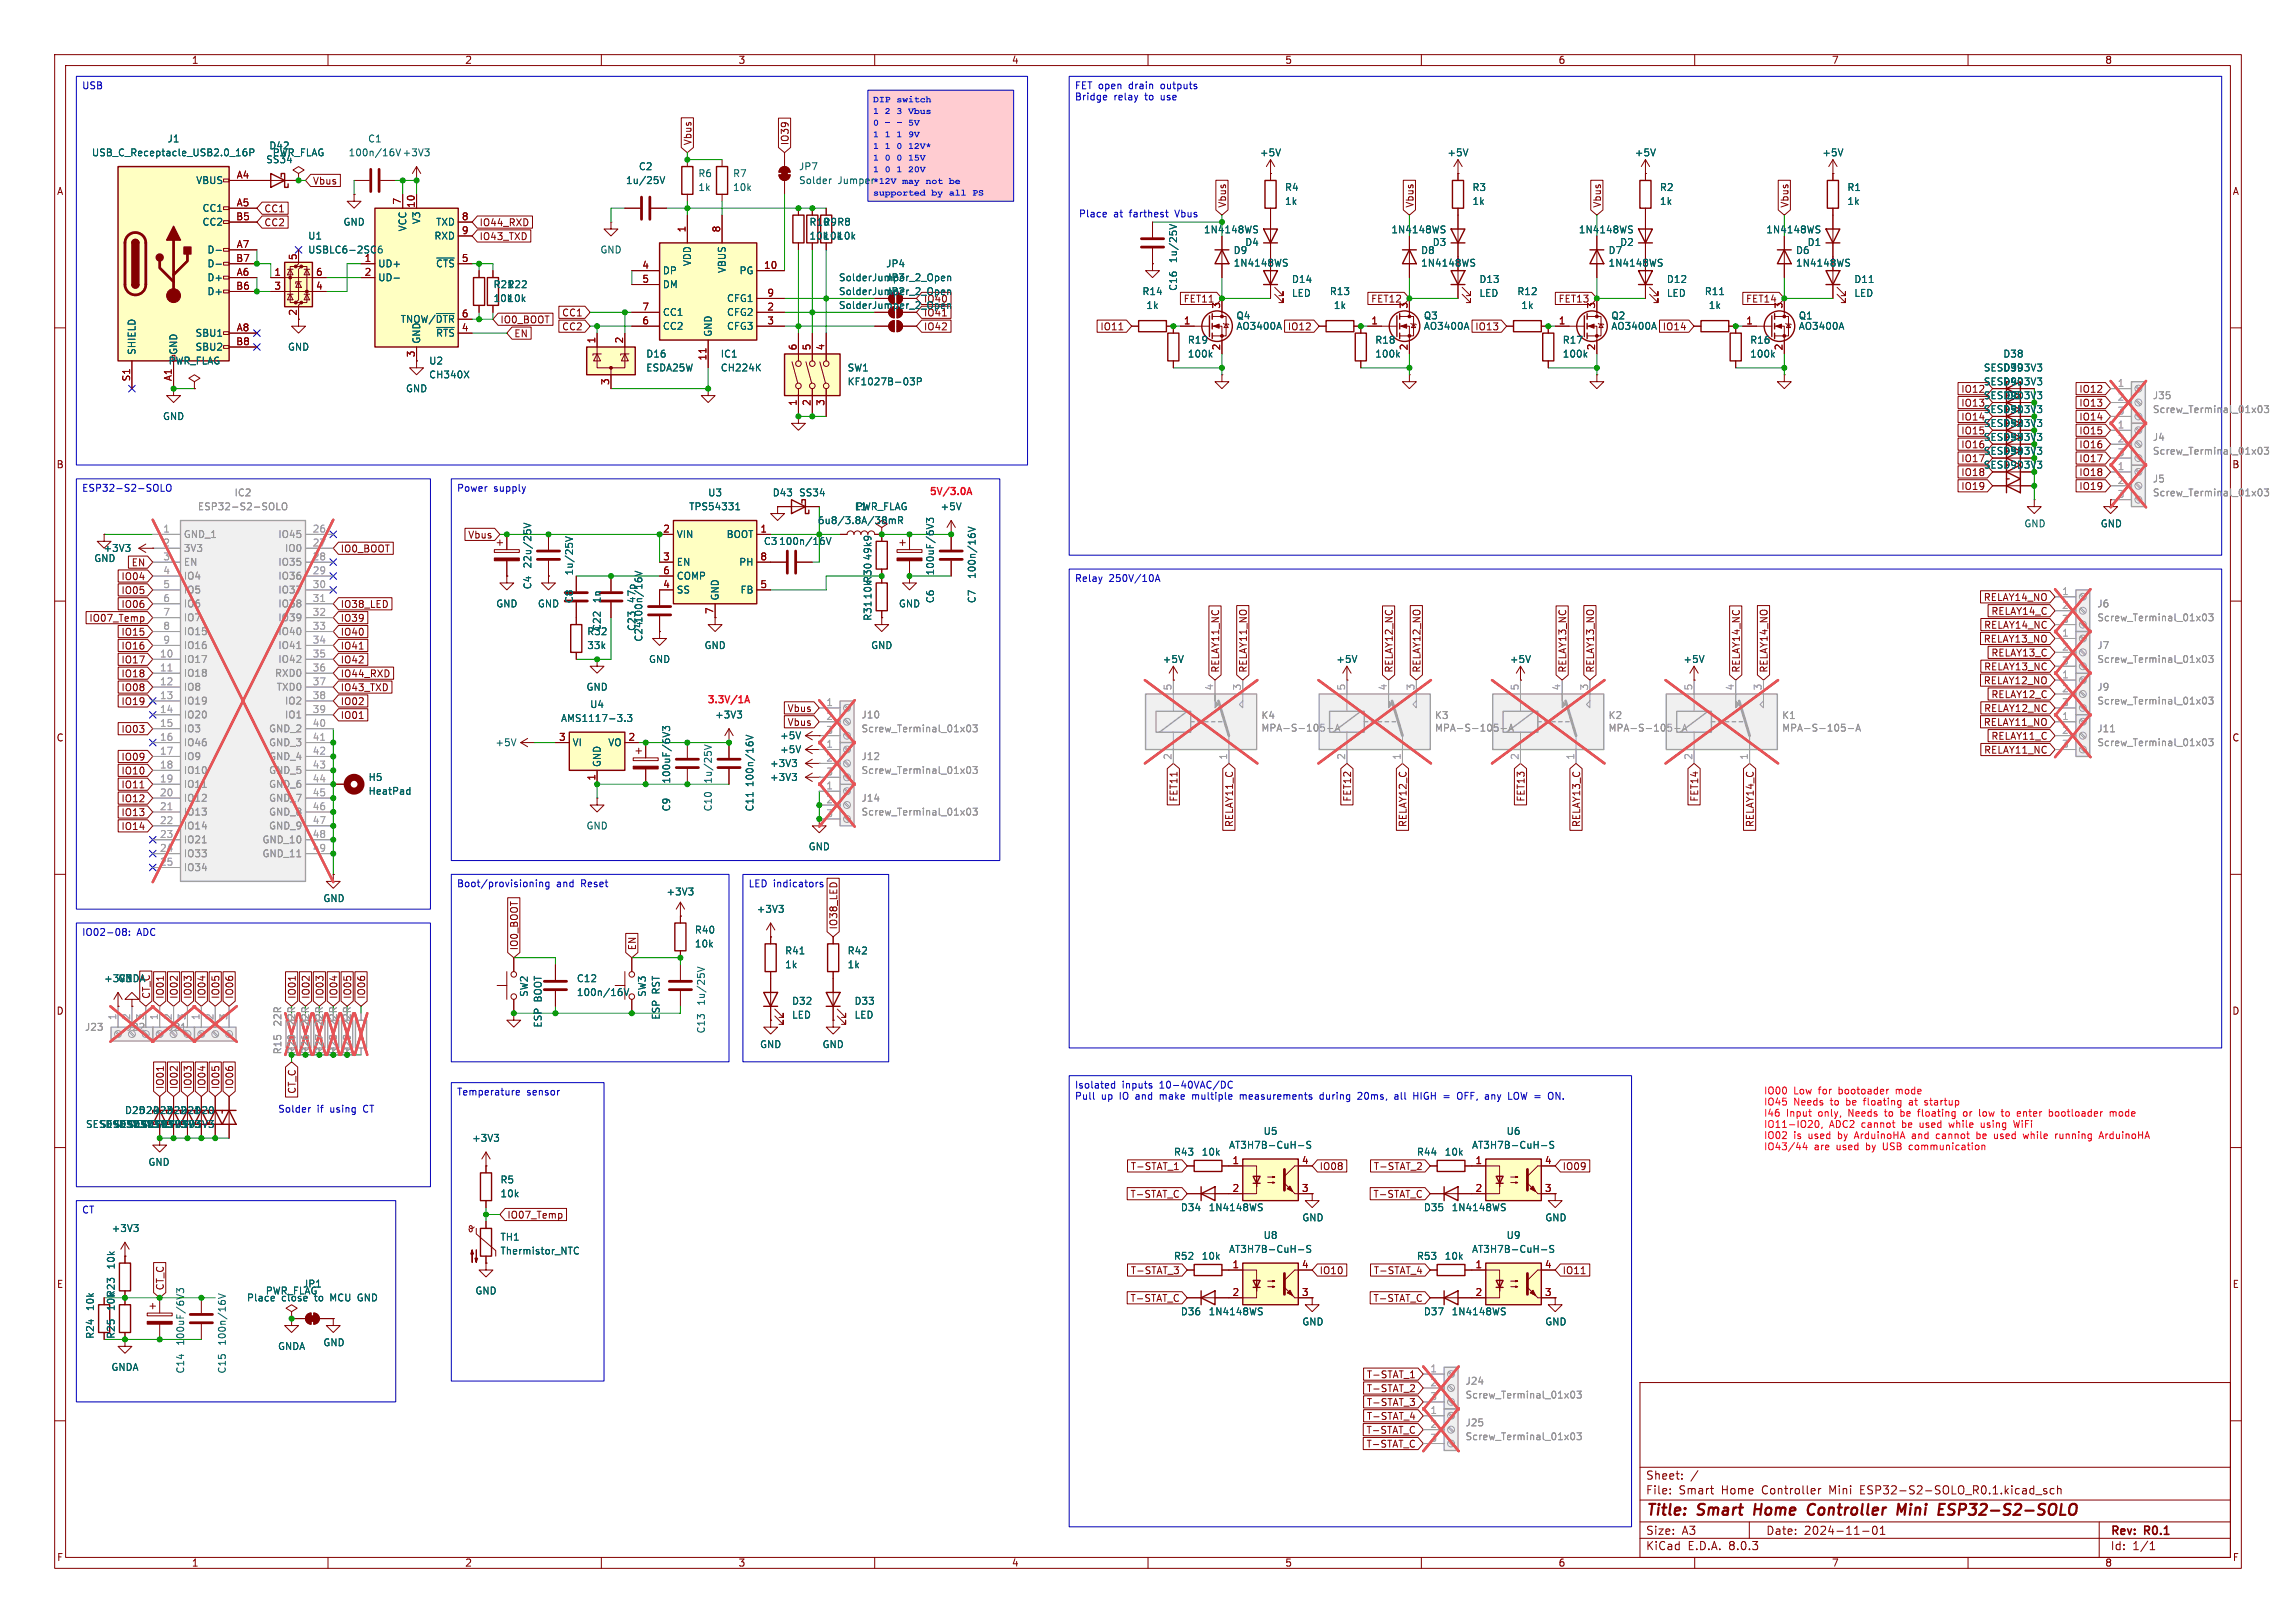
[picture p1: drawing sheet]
<svg xmlns="http://www.w3.org/2000/svg" width="420mm" height="297mm" viewBox="0 0 420 297" stroke-linecap="round" stroke-linejoin="round" font-family="sans-serif">
<defs><g id="words">
<g font-size="2.8" fill="#840000">
<text x="301" y="277.9">Title:</text>
<text x="310.6" y="277.9">Smart</text>
<text x="321.7" y="277.9">Home</text>
<text x="332.3" y="277.9">Controller</text>
<text x="349.5" y="277.9">Mini</text>
<text x="357.8" y="277.9">ESP32-S2-SOLO</text>
</g>
<g font-size="2.1" fill="#840000">
<text x="301" y="273.7">File:</text>
<text x="301" y="271">Sheet:</text>
<text x="307.1" y="273.7">Smart</text>
<text x="314.9" y="273.7">Home</text>
<text x="322.5" y="273.7">Controller</text>
<text x="334.9" y="273.7">Mini</text>
<text x="340.7" y="273.7">ESP32-S2-SOLO_R0.1.kicad_sch</text>
<text x="301" y="281.1">Size:</text>
<text x="307.6" y="281.1">A3</text>
<text x="323" y="281.1">Date:</text>
<text x="330" y="281.1">2024-11-01</text>
<text x="386" y="281.3">Rev:</text>
<text x="392.4" y="281.3">R0.1</text>
<text x="301" y="283.9">KiCad</text>
<text x="308.7" y="283.9">E.D.A.</text>
<text x="316.3" y="283.9">8.0.3</text>
<text x="386" y="283.9">Id:</text>
<text x="390.1" y="283.9">1/1</text>
</g>
<g font-size="1.8" fill="#840000">
<text x="35" y="11.9">1</text>
<text x="85" y="11.9">2</text>
<text x="135" y="11.9">3</text>
<text x="185" y="11.9">4</text>
<text x="235" y="11.9">5</text>
<text x="285" y="11.9">6</text>
<text x="335" y="11.9">7</text>
<text x="385" y="11.9">8</text>
<text x="126.7" y="26.7" transform="rotate(-90 126.7 26.7)">Vbus</text>
<text x="144.5" y="26.7" transform="rotate(-90 144.5 26.7)">IO39</text>
<text x="10.3" y="35.9">A</text>
<text x="57.1" y="34">Vbus</text>
<text x="408.3" y="35.9">A</text>
<text x="48.3" y="41.6">CC2</text>
<text x="48.3" y="39.1">CC1</text>
<text x="87.6" y="41.6">IO44_RXD</text>
<text x="224.5" y="38.1" transform="rotate(-90 224.5 38.1)">Vbus</text>
<text x="258.8" y="38.1" transform="rotate(-90 258.8 38.1)">Vbus</text>
<text x="293.1" y="38.1" transform="rotate(-90 293.1 38.1)">Vbus</text>
<text x="327.3" y="38.1" transform="rotate(-90 327.3 38.1)">Vbus</text>
<text x="87.6" y="44.1">IO43_TXD</text>
<text x="91.4" y="59.4">IO0_BOOT</text>
<text x="102.7" y="58.1">CC1</text>
<text x="153.4" y="56.7">SolderJumper_2_Open</text>
<text x="153.4" y="54.2">SolderJumper_2_Open</text>
<text x="216.4" y="55.6">FET11</text>
<text x="250.7" y="55.6">FET12</text>
<text x="285" y="55.6">FET13</text>
<text x="319.3" y="55.6">FET14</text>
<text x="94" y="61.9">EN</text>
<text x="102.7" y="60.6">CC2</text>
<text x="168.9" y="60.6">IO42</text>
<text x="201.2" y="60.6">IO11</text>
<text x="235.5" y="60.6">IO12</text>
<text x="269.8" y="60.6">IO13</text>
<text x="304.1" y="60.6">IO14</text>
<text x="358.7" y="77.2">IO14</text>
<text x="358.7" y="74.6">IO13</text>
<text x="358.7" y="72.1">IO12</text>
<text x="380.3" y="74.6">IO13</text>
<text x="380.3" y="72.1">IO12</text>
<text x="380.3" y="77.2">IO14</text>
<text x="358.7" y="82.2">IO16</text>
<text x="358.7" y="79.7">IO15</text>
<text x="380.3" y="82.2">IO16</text>
<text x="380.3" y="79.7">IO15</text>
<text x="10.3" y="85.9">B</text>
<text x="358.7" y="84.8">IO17</text>
<text x="358.7" y="87.3">IO18</text>
<text x="358.7" y="89.9">IO19</text>
<text x="362.8" y="86">SESD9D3V3</text>
<text x="380.3" y="89.9">IO19</text>
<text x="380.3" y="87.3">IO18</text>
<text x="380.3" y="84.8">IO17</text>
<text x="408.2" y="85.9">B</text>
<text x="62.2" y="101.3">IO0_BOOT</text>
<text x="85.6" y="98.7">Vbus</text>
<text x="22.1" y="106.4">IO04</text>
<text x="24" y="103.8">EN</text>
<text x="16.2" y="114">IO07_Temp</text>
<text x="22.1" y="111.4">IO06</text>
<text x="22.1" y="108.9">IO05</text>
<text x="62.2" y="111.4">IO38_LED</text>
<text x="62.2" y="114">IO39</text>
<text x="362.8" y="110.2">RELAY14_NO</text>
<text x="364.2" y="112.7">RELAY14_C</text>
<text x="22.1" y="119.1">IO16</text>
<text x="22.1" y="116.5">IO15</text>
<text x="62.2" y="116.5">IO40</text>
<text x="62.2" y="119.1">IO41</text>
<text x="362.8" y="117.8">RELAY13_NO</text>
<text x="362.8" y="115.3">RELAY14_NC</text>
<text x="22.1" y="121.6">IO17</text>
<text x="22.1" y="124.1">IO18</text>
<text x="62.2" y="121.6">IO42</text>
<text x="62.2" y="124.1">IO44_RXD</text>
<text x="223.2" y="123.2" transform="rotate(-90 223.2 123.2)">RELAY11_NC</text>
<text x="228.3" y="123.2" transform="rotate(-90 228.3 123.2)">RELAY11_NO</text>
<text x="255" y="123.2" transform="rotate(-90 255 123.2)">RELAY12_NC</text>
<text x="260" y="123.2" transform="rotate(-90 260 123.2)">RELAY12_NO</text>
<text x="286.7" y="123.2" transform="rotate(-90 286.7 123.2)">RELAY13_NC</text>
<text x="291.8" y="123.2" transform="rotate(-90 291.8 123.2)">RELAY13_NO</text>
<text x="318.5" y="123.2" transform="rotate(-90 318.5 123.2)">RELAY14_NC</text>
<text x="323.5" y="123.2" transform="rotate(-90 323.5 123.2)">RELAY14_NO</text>
<text x="362.8" y="125.4">RELAY12_NO</text>
<text x="362.8" y="122.9">RELAY13_NC</text>
<text x="364.2" y="120.3">RELAY13_C</text>
<text x="22.1" y="129.2">IO19</text>
<text x="22.1" y="126.7">IO08</text>
<text x="62.2" y="129.2">IO02</text>
<text x="62.2" y="126.7">IO43_TXD</text>
<text x="62.2" y="131.8">IO01</text>
<text x="144" y="130.5">Vbus</text>
<text x="362.8" y="130.5">RELAY12_NC</text>
<text x="364.2" y="128">RELAY12_C</text>
<text x="10.3" y="135.9">C</text>
<text x="22.1" y="134.3">IO03</text>
<text x="144" y="133">Vbus</text>
<text x="362.8" y="133">RELAY11_NO</text>
<text x="364.2" y="135.6">RELAY11_C</text>
<text x="408.2" y="135.9">C</text>
<text x="22.1" y="141.9">IO10</text>
<text x="22.1" y="139.4">IO09</text>
<text x="362.8" y="138.1">RELAY11_NC</text>
<text x="22.1" y="147">IO12</text>
<text x="22.1" y="149.5">IO13</text>
<text x="22.1" y="144.5">IO11</text>
<text x="215.6" y="146.8" transform="rotate(-90 215.6 146.8)">FET11</text>
<text x="247.3" y="146.8" transform="rotate(-90 247.3 146.8)">FET12</text>
<text x="279.1" y="146.8" transform="rotate(-90 279.1 146.8)">FET13</text>
<text x="310.8" y="146.8" transform="rotate(-90 310.8 146.8)">FET14</text>
<text x="22.1" y="152.1">IO14</text>
<text x="225.7" y="151.5" transform="rotate(-90 225.7 151.5)">RELAY11_C</text>
<text x="257.5" y="151.5" transform="rotate(-90 257.5 151.5)">RELAY12_C</text>
<text x="289.2" y="151.5" transform="rotate(-90 289.2 151.5)">RELAY13_C</text>
<text x="321" y="151.5" transform="rotate(-90 321 151.5)">RELAY14_C</text>
<text x="94.9" y="174" transform="rotate(-90 94.9 174)">IO0_BOOT</text>
<text x="116.5" y="174" transform="rotate(-90 116.5 174)">EN</text>
<text x="153.4" y="170.2" transform="rotate(-90 153.4 170.2)">IO38_LED</text>
<text x="10.3" y="185.9">D</text>
<text x="27.6" y="182.9" transform="rotate(-90 27.6 182.9)">CT_C</text>
<text x="30.2" y="182.9" transform="rotate(-90 30.2 182.9)">IO01</text>
<text x="32.7" y="182.9" transform="rotate(-90 32.7 182.9)">IO02</text>
<text x="35.2" y="182.9" transform="rotate(-90 35.2 182.9)">IO03</text>
<text x="37.8" y="182.9" transform="rotate(-90 37.8 182.9)">IO04</text>
<text x="40.3" y="182.9" transform="rotate(-90 40.3 182.9)">IO05</text>
<text x="42.9" y="182.9" transform="rotate(-90 42.9 182.9)">IO06</text>
<text x="54.3" y="182.9" transform="rotate(-90 54.3 182.9)">IO01</text>
<text x="56.8" y="182.9" transform="rotate(-90 56.8 182.9)">IO02</text>
<text x="59.4" y="182.9" transform="rotate(-90 59.4 182.9)">IO03</text>
<text x="61.9" y="182.9" transform="rotate(-90 61.9 182.9)">IO04</text>
<text x="64.5" y="182.9" transform="rotate(-90 64.5 182.9)">IO05</text>
<text x="67" y="182.9" transform="rotate(-90 67 182.9)">IO06</text>
<text x="408.2" y="185.9">D</text>
<text x="30.2" y="199.4" transform="rotate(-90 30.2 199.4)">IO01</text>
<text x="32.7" y="199.4" transform="rotate(-90 32.7 199.4)">IO02</text>
<text x="35.2" y="199.4" transform="rotate(-90 35.2 199.4)">IO03</text>
<text x="37.8" y="199.4" transform="rotate(-90 37.8 199.4)">IO04</text>
<text x="40.3" y="199.4" transform="rotate(-90 40.3 199.4)">IO05</text>
<text x="42.9" y="199.4" transform="rotate(-90 42.9 199.4)">IO06</text>
<text x="54.3" y="200.3" transform="rotate(-90 54.3 200.3)">CT_C</text>
<text x="206.7" y="214.3">T-STAT_1</text>
<text x="241.3" y="214.3">IO08</text>
<text x="251.2" y="214.3">T-STAT_2</text>
<text x="285.8" y="214.3">IO09</text>
<text x="206.7" y="219.4">T-STAT_C</text>
<text x="251.1" y="219.4">T-STAT_C</text>
<text x="92.7" y="223.2">IO07_Temp</text>
<text x="206.7" y="233.4">T-STAT_3</text>
<text x="241.3" y="233.4">IO10</text>
<text x="251.2" y="233.4">T-STAT_4</text>
<text x="285.8" y="233.4">IO11</text>
<text x="10.3" y="235.9">E</text>
<text x="30.2" y="236.2" transform="rotate(-90 30.2 236.2)">CT_C</text>
<text x="206.7" y="238.4">T-STAT_C</text>
<text x="251.1" y="238.4">T-STAT_C</text>
<text x="408.3" y="235.9">E</text>
<text x="249.9" y="252.4">T-STAT_1</text>
<text x="249.9" y="255">T-STAT_2</text>
<text x="249.9" y="257.5">T-STAT_3</text>
<text x="249.9" y="262.6">T-STAT_C</text>
<text x="249.9" y="260">T-STAT_4</text>
<text x="249.9" y="265.1">T-STAT_C</text>
<text x="10.3" y="285.9">F</text>
<text x="35" y="286.9">1</text>
<text x="85" y="286.9">2</text>
<text x="135" y="286.9">3</text>
<text x="185" y="286.9">4</text>
<text x="235" y="286.9">5</text>
<text x="285" y="286.9">6</text>
<text x="335" y="286.9">7</text>
<text x="385" y="286.9">8</text>
<text x="408.3" y="285.9">F</text>
</g>
<g font-size="1.8" fill="#0000c2">
<text x="14.9" y="16.6">USB</text>
<text x="196.5" y="16.6">FET open</text>
<text x="206.6" y="16.6">drain</text>
<text x="212.6" y="16.6">outputs</text>
<text x="159.7" y="19.5">DIP</text>
<text x="159.7" y="21.6">1</text>
<text x="159.7" y="23.8">0 -</text>
<text x="161.8" y="21.6">2</text>
<text x="164" y="21.6">3 Vbus</text>
<text x="164" y="19.5">switch</text>
<text x="166.1" y="23.8">5V</text>
<text x="196.5" y="18.7">Bridge</text>
<text x="203.8" y="18.7">relay</text>
<text x="209.6" y="18.7">to</text>
<text x="212.6" y="18.7">use</text>
<text x="159.7" y="25.9">1</text>
<text x="159.7" y="28">1</text>
<text x="161.8" y="25.9">1</text>
<text x="161.8" y="28">1</text>
<text x="164" y="25.9">1</text>
<text x="164" y="28">0</text>
<text x="166.1" y="25.9">9V</text>
<text x="166.1" y="28">12V*</text>
<text x="159.7" y="30.2">1</text>
<text x="159.7" y="32.3">1</text>
<text x="159.7" y="34.4">*12V</text>
<text x="161.8" y="30.2">0</text>
<text x="161.8" y="32.3">0</text>
<text x="164" y="30.2">0</text>
<text x="164" y="32.3">1</text>
<text x="165" y="34.4">may not</text>
<text x="166.1" y="30.2">15V</text>
<text x="166.1" y="32.3">20V</text>
<text x="173.6" y="34.4">be</text>
<text x="159.7" y="36.6">supported</text>
<text x="170.4" y="36.6">by all</text>
<text x="177.8" y="36.6">PS</text>
<text x="197.3" y="40">Place</text>
<text x="203.7" y="40">at</text>
<text x="206.7" y="40">farthest</text>
<text x="215.3" y="40">Vbus</text>
<text x="14.9" y="90.3">ESP32-S2-SOLO</text>
<text x="83.5" y="90.3">Power</text>
<text x="90.3" y="90.3">supply</text>
<text x="196.5" y="106.8">Relay</text>
<text x="202.8" y="106.8">250V/10A</text>
<text x="83.5" y="162.7">Boot/provisioning</text>
<text x="101.8" y="162.7">and</text>
<text x="106.4" y="162.7">Reset</text>
<text x="136.8" y="162.7">LED indicators</text>
<text x="14.9" y="171.6">IO02-08:</text>
<text x="25" y="171.6">ADC</text>
<text x="50.8" y="203.8">Solder</text>
<text x="58" y="203.8">if</text>
<text x="60.5" y="203.8">using</text>
<text x="66.8" y="203.8">CT</text>
<text x="83.5" y="200.8">Temperature</text>
<text x="96.3" y="200.8">sensor</text>
<text x="196.5" y="199.5">Isolated</text>
<text x="196.5" y="201.6">Pull</text>
<text x="201.5" y="201.6">up</text>
<text x="204.9" y="201.6">IO and</text>
<text x="205.3" y="199.5">inputs</text>
<text x="212.2" y="199.5">10-40VAC/DC</text>
<text x="212.6" y="201.6">make</text>
<text x="218.8" y="201.6">multiple</text>
<text x="227.7" y="201.6">measurements</text>
<text x="242.5" y="201.6">during</text>
<text x="249.7" y="201.6">20ms,</text>
<text x="256.6" y="201.6">all</text>
<text x="260.2" y="201.6">HIGH</text>
<text x="266" y="201.6">=</text>
<text x="268.7" y="201.6">OFF,</text>
<text x="274" y="201.6">any</text>
<text x="278.4" y="201.6">LOW =</text>
<text x="286.1" y="201.6">ON.</text>
<text x="14.9" y="222.4">CT</text>
</g>
<g font-size="1.8" fill="#006464">
<text x="16.7" y="28.8">USB_C_Receptacle_USB2.0_16P</text>
<text x="30.6" y="26.3">J1</text>
<text x="49.2" y="27.5">D42</text>
<text x="49.8" y="28.8">PWR_FLAG</text>
<text x="63.7" y="28.8">100n/16V</text>
<text x="67.2" y="26.3">C1</text>
<text x="73.6" y="28.8">+3V3</text>
<text x="230.4" y="28.8">+5V</text>
<text x="264.7" y="28.8">+5V</text>
<text x="299" y="28.8">+5V</text>
<text x="333.2" y="28.8">+5V</text>
<text x="35.8" y="33.9">VBUS</text>
<text x="48.6" y="30.1">SS34</text>
<text x="114.4" y="33.9">1u/25V</text>
<text x="116.8" y="31.3">C2</text>
<text x="127.6" y="32.6">R6</text>
<text x="127.6" y="35.2">1k</text>
<text x="134" y="32.6">R7</text>
<text x="134" y="35.2">10k</text>
<text x="146.1" y="31.3">JP7</text>
<text x="146.1" y="33.9">Solder</text>
<text x="153.3" y="33.9">Jumper</text>
<text x="235" y="35.2">R4</text>
<text x="269.3" y="35.2">R3</text>
<text x="303.5" y="35.2">R2</text>
<text x="337.8" y="35.2">R1</text>
<text x="36.9" y="39">CC1</text>
<text x="36.9" y="41.5">CC2</text>
<text x="62.7" y="41.5">GND</text>
<text x="77.1" y="41.1" transform="rotate(-90 77.1 41.1)">V3</text>
<text x="79.7" y="41.5">TXD</text>
<text x="148" y="41.5">R10R9R8</text>
<text x="235" y="37.7">1k</text>
<text x="269.3" y="37.7">1k</text>
<text x="303.5" y="37.7">1k</text>
<text x="337.8" y="37.7">1k</text>
<text x="37.8" y="46.6">D-</text>
<text x="56.3" y="44">U1</text>
<text x="56.3" y="46.6">USBLC6-2SC6</text>
<text x="74.5" y="42.4" transform="rotate(-90 74.5 42.4)">VCC</text>
<text x="79.4" y="44">RXD</text>
<text x="109.7" y="46.6">GND</text>
<text x="148" y="44">10k10k10k</text>
<text x="220.1" y="42.9">1N4148WS</text>
<text x="225.6" y="46.7">D9</text>
<text x="227.7" y="45.2">D4</text>
<text x="254.4" y="42.9">1N4148WS</text>
<text x="259.9" y="46.7">D8</text>
<text x="262" y="45.2">D3</text>
<text x="288.7" y="42.9">1N4148WS</text>
<text x="294.1" y="46.7">D7</text>
<text x="296.3" y="45.2">D2</text>
<text x="323" y="42.9">1N4148WS</text>
<text x="328.4" y="46.7">D6</text>
<text x="330.6" y="45.2">D1</text>
<text x="37.8" y="51.7">D+</text>
<text x="37.8" y="49.1">D-</text>
<text x="66.6" y="48">1</text>
<text x="69.1" y="49.1">UD+</text>
<text x="69.1" y="51.7">UD-</text>
<text x="79.7" y="49.1">~{CTS}</text>
<text x="90.2" y="52.9">R21R22</text>
<text x="121.2" y="50.4">DP</text>
<text x="121.2" y="52.9">DM</text>
<text x="126.6" y="48.8" transform="rotate(-90 126.6 48.8)">VDD</text>
<text x="132.9" y="50.1" transform="rotate(-90 132.9 50.1)">VBUS</text>
<text x="135.2" y="50.4">PG</text>
<text x="153.4" y="51.7">SolderJumper_2_Open</text>
<text x="162" y="51.7">JP3</text>
<text x="162" y="49.1">JP4</text>
<text x="215.5" y="53.3" transform="rotate(-90 215.5 53.3)">C16</text>
<text x="215.5" y="48.3" transform="rotate(-90 215.5 48.3)">1u/25V</text>
<text x="225.6" y="49">1N4148WS</text>
<text x="236.2" y="52">D14</text>
<text x="259.9" y="49">1N4148WS</text>
<text x="270.5" y="52">D13</text>
<text x="294.1" y="49">1N4148WS</text>
<text x="304.8" y="52">D12</text>
<text x="328.4" y="49">1N4148WS</text>
<text x="339.1" y="52">D11</text>
<text x="37.8" y="54.2">D+</text>
<text x="73.2" y="59.3">TNOW/~{DTR}</text>
<text x="90.2" y="55.5">10k10k</text>
<text x="121.2" y="58">CC1</text>
<text x="132.9" y="58">CFG2</text>
<text x="132.9" y="55.5">CFG1</text>
<text x="162" y="54.2">JP2</text>
<text x="168.9" y="58.1">IO41</text>
<text x="168.9" y="55.6">IO40</text>
<text x="208.9" y="54.2">R14</text>
<text x="209.6" y="56.7">1k</text>
<text x="226.1" y="58.6">Q4</text>
<text x="236.2" y="54.5">LED</text>
<text x="243.2" y="54.2">R13</text>
<text x="243.9" y="56.7">1k</text>
<text x="260.4" y="58.6">Q3</text>
<text x="270.5" y="54.5">LED</text>
<text x="277.5" y="54.2">R12</text>
<text x="278.2" y="56.7">1k</text>
<text x="294.7" y="58.6">Q2</text>
<text x="304.8" y="54.5">LED</text>
<text x="311.7" y="54.2">R11</text>
<text x="312.5" y="56.7">1k</text>
<text x="328.9" y="58.6">Q1</text>
<text x="339.1" y="54.5">LED</text>
<text x="25" y="65" transform="rotate(-90 25 65)">SHIELD</text>
<text x="32.6" y="65" transform="rotate(-90 32.6 65)">GND</text>
<text x="35.7" y="61.8">SBU1</text>
<text x="35.7" y="64.4">SBU2</text>
<text x="52.6" y="64.4">GND</text>
<text x="77.1" y="63" transform="rotate(-90 77.1 63)">GND</text>
<text x="79.7" y="61.8">~{RTS}</text>
<text x="118.1" y="65.6">D16</text>
<text x="121.2" y="60.6">CC2</text>
<text x="130.4" y="61.7" transform="rotate(-90 130.4 61.7)">GND</text>
<text x="131.7" y="65.6">IC1</text>
<text x="132.9" y="60.6">CFG3</text>
<text x="217.2" y="63.1">R19</text>
<text x="217.2" y="65.6">100k</text>
<text x="226.1" y="60.6">AO3400A</text>
<text x="251.5" y="63.1">R18</text>
<text x="251.5" y="65.6">100k</text>
<text x="260.4" y="60.6">AO3400A</text>
<text x="285.8" y="63.1">R17</text>
<text x="285.8" y="65.6">100k</text>
<text x="294.7" y="60.6">AO3400A</text>
<text x="320.1" y="63.1">R16</text>
<text x="320.1" y="65.6">100k</text>
<text x="328.9" y="60.6">AO3400A</text>
<text x="366.4" y="65.6">D38</text>
<text x="30.7" y="66.9">PWR_FLAG</text>
<text x="74.2" y="72">GND</text>
<text x="78.4" y="66.9">U2</text>
<text x="78.4" y="69.4">CH340X</text>
<text x="118.1" y="68.2">ESDA25W</text>
<text x="131.7" y="68.2">CH224K</text>
<text x="154.9" y="68.2">SW1</text>
<text x="154.9" y="70.7">KF1027B-03P</text>
<text x="362.8" y="68.2">SESD9D3V3</text>
<text x="362.8" y="70.7">SESD9D3V3</text>
<text x="366.4" y="68.2">D39</text>
<text x="367.6" y="70.7">40</text>
<text x="29.7" y="77.1">GND</text>
<text x="362.8" y="73.3">SESD9D3V3</text>
<text x="362.8" y="75.8">SESD9D3V3</text>
<text x="367" y="73.3">D5</text>
<text x="367.6" y="75.8">51</text>
<text x="362.8" y="78.3">SESD9D3V3</text>
<text x="362.8" y="80.9">SESD9D3V3</text>
<text x="362.8" y="83.4">SESD9D3V3</text>
<text x="366.4" y="83.4">D54</text>
<text x="366.4" y="80.9">D53</text>
<text x="367.6" y="78.3">52</text>
<text x="126" y="93.6">TPS54331</text>
<text x="129.4" y="91">U3</text>
<text x="141.2" y="91">D43</text>
<text x="146.1" y="91">SS34</text>
<text x="156.3" y="93.6">L1</text>
<text x="156.5" y="93.6">PWR_FLAG</text>
<text x="172" y="93.6">+5V</text>
<text x="18.8" y="101.2">+3V3</text>
<text x="123.7" y="98.7">VIN</text>
<text x="132.8" y="98.7">BOOT</text>
<text x="139.6" y="99.9">C3</text>
<text x="142.4" y="99.9">100n/16V</text>
<text x="149.5" y="96.1">6u8/3.8A/38mR</text>
<text x="370.2" y="96.7">GND</text>
<text x="384.2" y="96.7">GND</text>
<text x="17.1" y="103">GND</text>
<text x="97.4" y="107.9" transform="rotate(-90 97.4 107.9)">C4</text>
<text x="97.4" y="104.1" transform="rotate(-90 97.4 104.1)">22u/25V</text>
<text x="105" y="105.4" transform="rotate(-90 105 105.4)">1u/25V</text>
<text x="123.7" y="103.7">EN</text>
<text x="123.7" y="106.3">COMP</text>
<text x="135.1" y="103.7">PH</text>
<text x="159.6" y="102.7" transform="rotate(-90 159.6 102.7)">49k9</text>
<text x="171" y="105.4" transform="rotate(-90 171 105.4)">100uF/6V3</text>
<text x="178.7" y="106" transform="rotate(-90 178.7 106)">100n/16V</text>
<text x="90.7" y="111.4">GND</text>
<text x="98.3" y="111.4">GND</text>
<text x="105" y="110.5" transform="rotate(-90 105 110.5)">C8</text>
<text x="110.1" y="110.5" transform="rotate(-90 110.1 110.5)">1n</text>
<text x="116.4" y="110.5" transform="rotate(-90 116.4 110.5)">47p</text>
<text x="123.7" y="108.8">SS</text>
<text x="131.7" y="110" transform="rotate(-90 131.7 110)">GND</text>
<text x="135.4" y="108.8">FB</text>
<text x="159.6" y="113.7" transform="rotate(-90 159.6 113.7)">R31</text>
<text x="159.6" y="109.8" transform="rotate(-90 159.6 109.8)">10kR30</text>
<text x="164.3" y="111.4">GND</text>
<text x="171" y="110.5" transform="rotate(-90 171 110.5)">C6</text>
<text x="178.7" y="110.5" transform="rotate(-90 178.7 110.5)">C7</text>
<text x="107.3" y="119">33k</text>
<text x="107.3" y="116.4">R32</text>
<text x="110.1" y="115.6" transform="rotate(-90 110.1 115.6)">C22</text>
<text x="116.4" y="115.6" transform="rotate(-90 116.4 115.6)">C23</text>
<text x="117.7" y="117.5" transform="rotate(-90 117.7 117.5)">C24100n/16V</text>
<text x="128.8" y="119">GND</text>
<text x="159.3" y="119">GND</text>
<text x="118.6" y="121.5">GND</text>
<text x="212.6" y="121.5">+5V</text>
<text x="244.3" y="121.5">+5V</text>
<text x="276.1" y="121.5">+5V</text>
<text x="307.8" y="121.5">+5V</text>
<text x="107.2" y="126.6">GND</text>
<text x="107.8" y="129.8">U4</text>
<text x="130.7" y="131.7">+3V3</text>
<text x="90.5" y="136.8">+5V</text>
<text x="102.5" y="132.3">AMS1117-3.3</text>
<text x="104.6" y="136.8">VI</text>
<text x="111.2" y="136.8">VO</text>
<text x="142.6" y="135.5">+5V</text>
<text x="67.3" y="143.1">H5</text>
<text x="110.1" y="140.5" transform="rotate(-90 110.1 140.5)">GND</text>
<text x="122.8" y="143.5" transform="rotate(-90 122.8 143.5)">100uF/6V3</text>
<text x="130.4" y="143.5" transform="rotate(-90 130.4 143.5)">1u/25V</text>
<text x="140.8" y="140.6">+3V3</text>
<text x="140.8" y="143.1">+3V3</text>
<text x="142.6" y="138">+5V</text>
<text x="67.3" y="145.6">HeatPad</text>
<text x="122.8" y="148.6" transform="rotate(-90 122.8 148.6)">C9</text>
<text x="130.4" y="148.6" transform="rotate(-90 130.4 148.6)">C10</text>
<text x="138" y="148.6" transform="rotate(-90 138 148.6)">C11</text>
<text x="138" y="144.1" transform="rotate(-90 138 144.1)">100n/16V</text>
<text x="107.2" y="152">GND</text>
<text x="147.8" y="155.8">GND</text>
<text x="59.1" y="165.3">GND</text>
<text x="121.8" y="164.1">+3V3</text>
<text x="138.3" y="167.2">+3V3</text>
<text x="127" y="173.6">10k</text>
<text x="127" y="171">R40</text>
<text x="18.9" y="179.9">+3V3</text>
<text x="21.5" y="179.9">GNDA</text>
<text x="105.4" y="179.9">C12</text>
<text x="143.5" y="174.9">R41</text>
<text x="143.5" y="177.4">1k</text>
<text x="154.9" y="174.9">R42</text>
<text x="154.9" y="177.4">1k</text>
<text x="96.7" y="182.5" transform="rotate(-90 96.7 182.5)">SW2</text>
<text x="99.3" y="183.3" transform="rotate(-90 99.3 183.3)">BOOT</text>
<text x="105.4" y="182.5">100n/16V</text>
<text x="118.3" y="182.5" transform="rotate(-90 118.3 182.5)">SW3</text>
<text x="120.9" y="181.9" transform="rotate(-90 120.9 181.9)">RST</text>
<text x="129.1" y="184.1" transform="rotate(-90 129.1 184.1)">1u/25V</text>
<text x="144.8" y="184.1">D32</text>
<text x="156.2" y="184.1">D33</text>
<text x="99.3" y="188.1" transform="rotate(-90 99.3 188.1)">ESP</text>
<text x="120.9" y="186.7" transform="rotate(-90 120.9 186.7)">ESP</text>
<text x="129.1" y="189.2" transform="rotate(-90 129.1 189.2)">C13</text>
<text x="138.9" y="192">GND</text>
<text x="144.8" y="186.6">LED</text>
<text x="150.4" y="192">GND</text>
<text x="156.2" y="186.6">LED</text>
<text x="15.6" y="206.6">SESD9D3V3SESD9D3V3</text>
<text x="18.2" y="206.6">SESD9D3V3</text>
<text x="20.7" y="206.6">SESD9D3V3</text>
<text x="22.8" y="204.1">D25D24D23D22D21D20</text>
<text x="25.8" y="206.6">SESD9D3V3</text>
<text x="86.3" y="209.1">+3V3</text>
<text x="231" y="207.9">U5</text>
<text x="275.5" y="207.9">U6</text>
<text x="27" y="213.5">GND</text>
<text x="214.6" y="211.7">R43</text>
<text x="219.7" y="211.7">10k</text>
<text x="224.7" y="210.4">AT3H7B-CuH-S</text>
<text x="259.1" y="211.7">R44</text>
<text x="264.2" y="211.7">10k</text>
<text x="269.2" y="210.4">AT3H7B-CuH-S</text>
<text x="91.4" y="216.8">R5</text>
<text x="91.4" y="219.3">10k</text>
<text x="215.9" y="221.8">D34</text>
<text x="221" y="221.8">1N4148WS</text>
<text x="260.4" y="221.8">D35</text>
<text x="265.4" y="221.8">1N4148WS</text>
<text x="20.3" y="225.7">+3V3</text>
<text x="91.4" y="227.2">TH1</text>
<text x="231" y="226.9">U8</text>
<text x="238.1" y="223.7">GND</text>
<text x="275.5" y="226.9">U9</text>
<text x="282.6" y="223.7">GND</text>
<text x="21.2" y="232.4" transform="rotate(-90 21.2 232.4)">10k</text>
<text x="91.4" y="229.8">Thermistor_NTC</text>
<text x="214.6" y="230.7">R52</text>
<text x="219.7" y="230.7">10k</text>
<text x="224.7" y="229.5">AT3H7B-CuH-S</text>
<text x="259.1" y="230.7">R53</text>
<text x="264.2" y="230.7">10k</text>
<text x="269.2" y="229.5">AT3H7B-CuH-S</text>
<text x="21.2" y="237.5" transform="rotate(-90 21.2 237.5)">R23</text>
<text x="45.1" y="238.4">Place</text>
<text x="48.5" y="237.1">PWR_FLAG</text>
<text x="51.5" y="238.4">close</text>
<text x="55.3" y="235.8">JP1</text>
<text x="57.7" y="238.4">to</text>
<text x="60.7" y="238.4">MCU GND</text>
<text x="86.9" y="237.1">GND</text>
<text x="17.4" y="245.1" transform="rotate(-90 17.4 245.1)">R24</text>
<text x="17.4" y="240" transform="rotate(-90 17.4 240)">10k</text>
<text x="21.2" y="245.1" transform="rotate(-90 21.2 245.1)">R25</text>
<text x="21.2" y="240" transform="rotate(-90 21.2 240)">10k</text>
<text x="215.9" y="240.9">D36</text>
<text x="221" y="240.9">1N4148WS</text>
<text x="238.1" y="242.7">GND</text>
<text x="260.4" y="240.9">D37</text>
<text x="265.4" y="240.9">1N4148WS</text>
<text x="282.6" y="242.7">GND</text>
<text x="20.3" y="251.1">GNDA</text>
<text x="33.9" y="251.5" transform="rotate(-90 33.9 251.5)">C14</text>
<text x="33.9" y="246.4" transform="rotate(-90 33.9 246.4)">100uF/6V3</text>
<text x="41.5" y="251.5" transform="rotate(-90 41.5 251.5)">C15</text>
<text x="41.5" y="246.4" transform="rotate(-90 41.5 246.4)">100n/16V</text>
<text x="50.8" y="247.2">GNDA</text>
<text x="59.1" y="246.6">GND</text>
</g>
<g font-size="1.8" fill="#a90000">
<text x="43.2" y="32.8">A4</text>
<text x="43.1" y="40.4">B5</text>
<text x="43.2" y="37.8">A5</text>
<text x="73.4" y="37.5" transform="rotate(-90 73.4 37.5)">7</text>
<text x="75.9" y="38.1" transform="rotate(-90 75.9 38.1)">10</text>
<text x="84.4" y="40.4">8</text>
<text x="43.2" y="45.5">A7</text>
<text x="54.4" y="47.7" transform="rotate(-90 54.4 47.7)">5</text>
<text x="84.4" y="42.9">9</text>
<text x="125.5" y="42.6" transform="rotate(-90 125.5 42.6)">1</text>
<text x="131.8" y="42.6" transform="rotate(-90 131.8 42.6)">8</text>
<text x="43.1" y="53.1">B6</text>
<text x="43.1" y="48">B7</text>
<text x="43.2" y="50.5">A6</text>
<text x="50.1" y="50.5">1</text>
<text x="50.1" y="53.1">3</text>
<text x="57.7" y="53.1">4</text>
<text x="57.7" y="50.5">6</text>
<text x="66.6" y="50.5">2</text>
<text x="84.4" y="48">5</text>
<text x="117.4" y="49.3">4</text>
<text x="117.4" y="51.8">5</text>
<text x="139.7" y="49.3">10</text>
<text x="54.4" y="57.9" transform="rotate(-90 54.4 57.9)">2</text>
<text x="84.4" y="58.2">6</text>
<text x="117.4" y="59.4">6</text>
<text x="117.4" y="56.9">7</text>
<text x="140.3" y="56.9">2</text>
<text x="140.3" y="59.4">3</text>
<text x="140.3" y="54.4">9</text>
<text x="216.5" y="59.4">1</text>
<text x="223.3" y="56.6" transform="rotate(-90 223.3 56.6)">3</text>
<text x="250.8" y="59.4">1</text>
<text x="257.6" y="56.6" transform="rotate(-90 257.6 56.6)">3</text>
<text x="285" y="59.4">1</text>
<text x="291.8" y="56.6" transform="rotate(-90 291.8 56.6)">3</text>
<text x="319.3" y="59.4">1</text>
<text x="326.1" y="56.6" transform="rotate(-90 326.1 56.6)">3</text>
<text x="43.1" y="63.2">B8</text>
<text x="43.2" y="60.7">A8</text>
<text x="75.9" y="65.5" transform="rotate(-90 75.9 65.5)">3</text>
<text x="84.4" y="60.7">4</text>
<text x="109" y="62.9" transform="rotate(-90 109 62.9)">1</text>
<text x="114" y="62.9" transform="rotate(-90 114 62.9)">2</text>
<text x="145.8" y="64.2" transform="rotate(-90 145.8 64.2)">6</text>
<text x="148.3" y="64.2" transform="rotate(-90 148.3 64.2)">5</text>
<text x="150.9" y="64.2" transform="rotate(-90 150.9 64.2)">4</text>
<text x="223.3" y="64.2" transform="rotate(-90 223.3 64.2)">2</text>
<text x="257.6" y="64.2" transform="rotate(-90 257.6 64.2)">2</text>
<text x="291.8" y="64.2" transform="rotate(-90 291.8 64.2)">2</text>
<text x="326.1" y="64.2" transform="rotate(-90 326.1 64.2)">2</text>
<text x="23.9" y="69.9" transform="rotate(-90 23.9 69.9)">S1</text>
<text x="31.5" y="69.8" transform="rotate(-90 31.5 69.8)">A1</text>
<text x="111.5" y="70.6" transform="rotate(-90 111.5 70.6)">3</text>
<text x="129.3" y="66.1" transform="rotate(-90 129.3 66.1)">11</text>
<text x="145.8" y="74.4" transform="rotate(-90 145.8 74.4)">1</text>
<text x="148.3" y="74.4" transform="rotate(-90 148.3 74.4)">2</text>
<text x="150.9" y="74.4" transform="rotate(-90 150.9 74.4)">3</text>
<text x="121.2" y="97.5">2</text>
<text x="139" y="97.5">1</text>
<text x="121.2" y="102.6">3</text>
<text x="121.2" y="107.7">4</text>
<text x="121.2" y="105.2">6</text>
<text x="139" y="107.7">5</text>
<text x="139" y="102.6">8</text>
<text x="130.6" y="112.5" transform="rotate(-90 130.6 112.5)">7</text>
<text x="102.2" y="135.6">3</text>
<text x="114.9" y="135.6">2</text>
<text x="109" y="142.9" transform="rotate(-90 109 142.9)">1</text>
<text x="225.4" y="213.1">1</text>
<text x="238.1" y="213.1">4</text>
<text x="269.8" y="213.1">1</text>
<text x="282.5" y="213.1">4</text>
<text x="225.4" y="218.2">2</text>
<text x="238.1" y="218.2">3</text>
<text x="269.8" y="218.2">2</text>
<text x="282.5" y="218.2">3</text>
<text x="225.4" y="232.2">1</text>
<text x="238.1" y="232.2">4</text>
<text x="269.8" y="232.2">1</text>
<text x="282.5" y="232.2">4</text>
<text x="225.4" y="237.2">2</text>
<text x="238.1" y="237.2">3</text>
<text x="269.8" y="237.2">2</text>
<text x="282.5" y="237.2">3</text>
</g>
<g font-size="1.8" fill="#aaa">
<text x="387.3" y="70.9">1</text>
<text x="387.3" y="73.4">2</text>
<text x="387.3" y="75.9">3</text>
<text x="387.3" y="78.5">1</text>
<text x="387.3" y="81">2</text>
<text x="387.3" y="83.6">3</text>
<text x="387.3" y="86.1">1</text>
<text x="387.3" y="88.6">2</text>
<text x="387.3" y="91.2">3</text>
<text x="29.8" y="97.5">1</text>
<text x="29.8" y="100.1">2</text>
<text x="57.1" y="97.5">26</text>
<text x="57.1" y="100.1">27</text>
<text x="29.8" y="102.6">3</text>
<text x="29.8" y="105.2">4</text>
<text x="29.8" y="107.7">5</text>
<text x="57.1" y="102.6">28</text>
<text x="57.1" y="105.2">29</text>
<text x="57.1" y="107.7">30</text>
<text x="29.8" y="110.2">6</text>
<text x="29.8" y="112.8">7</text>
<text x="57.1" y="110.2">31</text>
<text x="57.1" y="112.8">32</text>
<text x="377.1" y="109">1</text>
<text x="377.1" y="111.5">2</text>
<text x="29.8" y="115.3">8</text>
<text x="29.8" y="117.9">9</text>
<text x="57.1" y="115.3">33</text>
<text x="57.1" y="117.9">34</text>
<text x="377.1" y="114">3</text>
<text x="377.1" y="116.6">1</text>
<text x="377.1" y="119.1">2</text>
<text x="29.2" y="120.4">10</text>
<text x="29.2" y="122.9">11</text>
<text x="29.2" y="125.5">12</text>
<text x="57.1" y="120.4">35</text>
<text x="57.1" y="122.9">36</text>
<text x="57.1" y="125.5">37</text>
<text x="377.1" y="124.2">1</text>
<text x="377.1" y="121.7">3</text>
<text x="29.2" y="128">13</text>
<text x="29.2" y="130.6">14</text>
<text x="57.1" y="128">38</text>
<text x="57.1" y="130.6">39</text>
<text x="151.1" y="129.3">1</text>
<text x="151.1" y="131.8">2</text>
<text x="214.4" y="126.4" transform="rotate(-90 214.4 126.4)">5</text>
<text x="222" y="126.4" transform="rotate(-90 222 126.4)">4</text>
<text x="227.1" y="126.4" transform="rotate(-90 227.1 126.4)">3</text>
<text x="246.1" y="126.4" transform="rotate(-90 246.1 126.4)">5</text>
<text x="253.7" y="126.4" transform="rotate(-90 253.7 126.4)">4</text>
<text x="258.8" y="126.4" transform="rotate(-90 258.8 126.4)">3</text>
<text x="277.9" y="126.4" transform="rotate(-90 277.9 126.4)">5</text>
<text x="285.5" y="126.4" transform="rotate(-90 285.5 126.4)">4</text>
<text x="290.6" y="126.4" transform="rotate(-90 290.6 126.4)">3</text>
<text x="309.6" y="126.4" transform="rotate(-90 309.6 126.4)">5</text>
<text x="317.2" y="126.4" transform="rotate(-90 317.2 126.4)">4</text>
<text x="322.3" y="126.4" transform="rotate(-90 322.3 126.4)">3</text>
<text x="377.1" y="126.7">2</text>
<text x="377.1" y="129.3">3</text>
<text x="377.1" y="131.8">1</text>
<text x="29.2" y="133.1">15</text>
<text x="29.2" y="135.6">16</text>
<text x="57.1" y="133.1">40</text>
<text x="57.1" y="135.6">41</text>
<text x="151.1" y="134.4">3</text>
<text x="151.1" y="136.9">1</text>
<text x="377.1" y="134.4">2</text>
<text x="377.1" y="136.9">3</text>
<text x="29.2" y="138.2">17</text>
<text x="29.2" y="140.7">18</text>
<text x="29.2" y="143.3">19</text>
<text x="57.1" y="138.2">42</text>
<text x="57.1" y="140.7">43</text>
<text x="57.1" y="143.3">44</text>
<text x="151.1" y="139.4">2</text>
<text x="151.1" y="142">3</text>
<text x="214.4" y="139.1" transform="rotate(-90 214.4 139.1)">2</text>
<text x="224.5" y="139.1" transform="rotate(-90 224.5 139.1)">1</text>
<text x="246.1" y="139.1" transform="rotate(-90 246.1 139.1)">2</text>
<text x="256.3" y="139.1" transform="rotate(-90 256.3 139.1)">1</text>
<text x="277.9" y="139.1" transform="rotate(-90 277.9 139.1)">2</text>
<text x="288" y="139.1" transform="rotate(-90 288 139.1)">1</text>
<text x="309.6" y="139.1" transform="rotate(-90 309.6 139.1)">2</text>
<text x="319.8" y="139.1" transform="rotate(-90 319.8 139.1)">1</text>
<text x="29.2" y="145.8">20</text>
<text x="29.2" y="148.3">21</text>
<text x="57.1" y="145.8">45</text>
<text x="57.1" y="148.3">46</text>
<text x="151.1" y="144.5">1</text>
<text x="151.1" y="147.1">2</text>
<text x="151.1" y="149.6">3</text>
<text x="29.2" y="150.9">22</text>
<text x="29.2" y="153.4">23</text>
<text x="29.2" y="156">24</text>
<text x="57.1" y="150.9">47</text>
<text x="57.1" y="153.4">48</text>
<text x="57.1" y="156">49</text>
<text x="29.2" y="158.5">25</text>
<text x="21.3" y="186.8" transform="rotate(-90 21.3 186.8)">1</text>
<text x="23.9" y="186.8" transform="rotate(-90 23.9 186.8)">2</text>
<text x="26.4" y="186.8" transform="rotate(-90 26.4 186.8)">3</text>
<text x="29" y="186.8" transform="rotate(-90 29 186.8)">1</text>
<text x="31.5" y="186.8" transform="rotate(-90 31.5 186.8)">2</text>
<text x="34" y="186.8" transform="rotate(-90 34 186.8)">3</text>
<text x="36.6" y="186.8" transform="rotate(-90 36.6 186.8)">1</text>
<text x="39.1" y="186.8" transform="rotate(-90 39.1 186.8)">2</text>
<text x="41.7" y="186.8" transform="rotate(-90 41.7 186.8)">3</text>
<text x="261.5" y="251.2">1</text>
<text x="261.5" y="253.7">2</text>
<text x="261.5" y="256.3">3</text>
<text x="261.5" y="258.8">1</text>
<text x="261.5" y="261.4">2</text>
<text x="261.5" y="263.9">3</text>
</g>
<g font-size="1.8" fill="#989898">
<text x="393.7" y="73.3">J35</text>
<text x="393.7" y="75.8">Screw_Terminal_01x03</text>
<text x="393.7" y="80.9">J4</text>
<text x="393.7" y="83.4">Screw_Terminal_01x03</text>
<text x="393.7" y="88.5">J5</text>
<text x="36.1" y="93.6">ESP32-S2-SOLO</text>
<text x="42.8" y="91">IC2</text>
<text x="393.7" y="91">Screw_Terminal_01x03</text>
<text x="33.5" y="98.7">GND_1</text>
<text x="33.5" y="101.2">3V3</text>
<text x="50.8" y="98.7">IO45</text>
<text x="52" y="101.2">IO0</text>
<text x="33.5" y="103.7">EN</text>
<text x="33.5" y="106.3">IO4</text>
<text x="50.8" y="103.7">IO35</text>
<text x="50.8" y="106.3">IO36</text>
<text x="33.5" y="108.8">IO5</text>
<text x="33.5" y="111.4">IO6</text>
<text x="33.5" y="113.9">IO7</text>
<text x="50.8" y="108.8">IO37</text>
<text x="50.8" y="111.4">IO38</text>
<text x="50.8" y="113.9">IO39</text>
<text x="383.6" y="111.4">J6</text>
<text x="383.6" y="113.9">Screw_Terminal_01x03</text>
<text x="33.5" y="116.4">IO15</text>
<text x="33.5" y="119">IO16</text>
<text x="50.8" y="116.4">IO40</text>
<text x="50.8" y="119">IO41</text>
<text x="383.6" y="119">J7</text>
<text x="33.5" y="121.5">IO17</text>
<text x="33.5" y="124.1">IO18</text>
<text x="50.2" y="124.1">RXD0</text>
<text x="50.8" y="121.5">IO42</text>
<text x="383.6" y="121.5">Screw_Terminal_01x03</text>
<text x="33.5" y="126.6">IO8</text>
<text x="33.5" y="129.1">IO19</text>
<text x="33.5" y="131.7">IO20</text>
<text x="50.5" y="126.6">TXD0</text>
<text x="52" y="129.1">IO2</text>
<text x="52" y="131.7">IO1</text>
<text x="157.5" y="131.7">J10</text>
<text x="230.6" y="131.8">K4</text>
<text x="262.4" y="131.8">K3</text>
<text x="294.1" y="131.8">K2</text>
<text x="325.9" y="131.8">K1</text>
<text x="383.6" y="126.6">J9</text>
<text x="383.6" y="129.1">Screw_Terminal_01x03</text>
<text x="33.5" y="134.2">IO3</text>
<text x="33.5" y="136.8">IO46</text>
<text x="49.1" y="134.2">GND_2</text>
<text x="49.1" y="136.8">GND_3</text>
<text x="157.5" y="134.2">Screw_Terminal_01x03</text>
<text x="230.6" y="134.1">MPA-S-105-A</text>
<text x="262.4" y="134.1">MPA-S-105-A</text>
<text x="294.1" y="134.1">MPA-S-105-A</text>
<text x="325.9" y="134.1">MPA-S-105-A</text>
<text x="383.6" y="134.2">J11</text>
<text x="383.6" y="136.8">Screw_Terminal_01x03</text>
<text x="33.5" y="139.3">IO9</text>
<text x="33.5" y="141.8">IO10</text>
<text x="49.1" y="139.3">GND_4</text>
<text x="49.1" y="141.8">GND_5</text>
<text x="157.5" y="139.3">J12</text>
<text x="157.5" y="141.8">Screw_Terminal_01x03</text>
<text x="33.5" y="144.4">IO11</text>
<text x="33.5" y="146.9">IO12</text>
<text x="33.5" y="149.5">IO13</text>
<text x="49.1" y="144.4">GND_6</text>
<text x="49.1" y="146.9">GND_7</text>
<text x="49.1" y="149.5">GND_8</text>
<text x="157.5" y="146.9">J14</text>
<text x="157.5" y="149.5">Screw_Terminal_01x03</text>
<text x="33.5" y="152">IO14</text>
<text x="33.5" y="154.5">IO21</text>
<text x="47.9" y="154.5">GND_10</text>
<text x="49.1" y="152">GND_9</text>
<text x="33.5" y="157.1">IO33</text>
<text x="33.5" y="159.6">IO34</text>
<text x="47.9" y="157.1">GND_11</text>
<text x="15.5" y="188.8">J23</text>
<text x="23.1" y="188.8">J22</text>
<text x="30.7" y="188.8">J21</text>
<text x="51.7" y="188" transform="rotate(-90 51.7 188)">22R</text>
<text x="54.2" y="188" transform="rotate(-90 54.2 188)">22R</text>
<text x="56.7" y="188" transform="rotate(-90 56.7 188)">22R</text>
<text x="59.3" y="188" transform="rotate(-90 59.3 188)">22R</text>
<text x="51.7" y="193" transform="rotate(-90 51.7 193)">R15</text>
<text x="54.2" y="193" transform="rotate(-90 54.2 193)">R20</text>
<text x="56.7" y="193" transform="rotate(-90 56.7 193)">R26</text>
<text x="59.3" y="193" transform="rotate(-90 59.3 193)">R27</text>
<text x="268" y="253.6">J24</text>
<text x="268" y="256.1">Screw_Terminal_01x03</text>
<text x="268" y="261.2">J25</text>
<text x="268" y="263.8">Screw_Terminal_01x03</text>
</g>
<g font-size="1.8" fill="#f01">
<text x="169.9" y="90.9">5V/3.0A</text>
<text x="129.2" y="129">3.3V/1A</text>
</g>
<g font-size="1.8" fill="#a1a1a1">
<text x="61.8" y="188" transform="rotate(-90 61.8 188)">22R</text>
<text x="64.4" y="188" transform="rotate(-90 64.4 188)">22R</text>
<text x="61.8" y="193" transform="rotate(-90 61.8 193)">R28</text>
<text x="64.4" y="193" transform="rotate(-90 64.4 193)">R29</text>
</g>
<g font-size="1.8" fill="#ff001b">
<text x="322.6" y="200.3">IO00</text>
<text x="322.6" y="202.4">IO45</text>
<text x="328.1" y="200.3">Low</text>
<text x="328.1" y="202.4">Needs</text>
<text x="332.8" y="200.3">for</text>
<text x="335" y="202.4">to</text>
<text x="336.6" y="200.3">bootoader</text>
<text x="338" y="202.4">be</text>
<text x="341.4" y="202.4">floating</text>
<text x="347.3" y="200.3">mode</text>
<text x="349.9" y="202.4">at</text>
<text x="352.9" y="202.4">startup</text>
<text x="322.6" y="204.4">I46</text>
<text x="322.6" y="206.5">IO11-IO20,</text>
<text x="322.6" y="208.5">IO02</text>
<text x="326.8" y="204.4">Input</text>
<text x="328.1" y="208.5">is</text>
<text x="330.9" y="208.5">used</text>
<text x="332.7" y="204.4">only,</text>
<text x="334.6" y="206.5">ADC2</text>
<text x="336.5" y="208.5">by</text>
<text x="338.4" y="204.4">Needs</text>
<text x="339.8" y="208.5">ArduinoHA</text>
<text x="340.6" y="206.5">cannot</text>
<text x="345.3" y="204.4">to</text>
<text x="348.2" y="206.5">be</text>
<text x="348.3" y="204.4">be</text>
<text x="350.4" y="208.5">and</text>
<text x="351.6" y="206.5">used</text>
<text x="351.7" y="204.4">floating</text>
<text x="355.1" y="208.5">cannot</text>
<text x="357.2" y="206.5">while</text>
<text x="360.2" y="204.4">or</text>
<text x="362.6" y="208.5">be</text>
<text x="363.2" y="206.5">using</text>
<text x="363.3" y="204.4">low</text>
<text x="366.1" y="208.5">used</text>
<text x="367.6" y="204.4">to</text>
<text x="369.5" y="206.5">WiFi</text>
<text x="370.7" y="204.4">enter</text>
<text x="371.6" y="208.5">while</text>
<text x="376.7" y="204.4">bootloader</text>
<text x="377.6" y="208.5">running</text>
<text x="386" y="208.5">ArduinoHA</text>
<text x="388" y="204.4">mode</text>
<text x="322.6" y="210.6">IO43/44</text>
<text x="331.9" y="210.6">are</text>
<text x="336" y="210.6">used</text>
<text x="341.6" y="210.6">by</text>
<text x="344.9" y="210.6">USB</text>
<text x="349.9" y="210.6">communication</text>
</g>
</g></defs>
<g fill="none" stroke="#840000" stroke-width=".18">
<path d="M10 10h400v277h-400zM12 12h396v273h-396zM60 10v2M110 10v2M160 10v2M210 10v2M260 10v2M310 10v2M360 10v2M10 60h2M408 60h2M10 110h2"/>
<path d="M408 110h2M10 160h2M408 160h2M10 210h2M408 210h2M10 260h2M300 253h108v32h-108zM408 260h2M300 278.5h108M300 274.5h108M300 268.5h108M305.5 273.2v.2"/>
<path d="M305.5 272.5v.1M307.7 270.5v.2M307.7 269.8v.1M310.6 269.1l-1.3 1.9M312.9 272.4h.5M313.3 273.4h.1M320 278.5v3M332.7 272.4v1M333.1 272.4l-.3 .1-.1 .2M342.7 279.4l.2-.1a.8 .8 0 0 1 .5 .7 .8 .8 0 0 1-.5 .8 1 1 0 0 1-.2-1.4zM343.9 279.7l.5-.4v1.5M372.4 273.5h1.1"/>
<path d="M374.4 272.5l-.4-.1-.2 .2 .1 .2 .5 .2v.3h-.6M375.7 272.5l-.4-.1-.3 .3v.4l.2 .2h.5M376.4 272.5l.2-.1 .3 .1 .1 .9M376.4 271.9v1.5M384 278.5v6.5M60 285v2M110 285v2M160 285v2M210 285v2M260 285v2M300 281.5h108M310 285v2"/>
<path d="M340.7 280.2h1.2M343.9 280.8h.9M360 285v2M393.3 283.6h.9M393.3 282.5l.4-.4v1.5"/>
</g>
<path d="M321.1 275.2l-.2 2M331.7 275.2a1.13 1.13 0 0 0-1 .7 1.13 1.13 0 0 0 .3 1.2l.2 .1 .5-.1M347.1 277.2l.2-2 .5 1.4 .8-1.4-.2 2M356.3 277.1l.3 .1 .7-.1M357.4 275.2l-.7 .1a.46 .46 0 0 0-.2 .5 .46 .46 0 0 0 .3 .4l.4 .1" fill="none" stroke="#840000" stroke-width=".4"/>
<path d="M158.7 16.5h26.7v20.3h-26.7z" fill="#ffccd1"/>
<g fill="none" stroke="#840000" stroke-width=".18">
<path d="M29.2 200.7v7.6M217.2 213.4h1.2M223.5 213.4h1.3M19 237.5v1.3M22.9 229.9h.1M22.9 227.3v3.8M22.9 236.2v2.6M22.9 227.3l-.8 1.3M22.9 227.3l.7 1.3M27.4 239h1M27.9 238.5v1M29.2 237.5v2.8"/>
<path d="M36.8 237.5v2.8M19 243.8v1.3M22.9 245.1v1.3h1.2l-1.2 1.2-1.3-1.2h1.3M22.9 245.1h.1M22.9 243.8v1.3M26.9 240.3h4.6v.5h-4.6zM29.2 242.3v2.8M36.8 242.3v2.8"/>
</g>
<path d="M29.2 203.2l1.3 2.5h-2.6zM218.4 212.3h5.1v2.1h-5.1zM18 238.8h2.1v5h-2.1zM21.8 238.8h2.1v5h-2.1zM21.8 231.1h2.1v5.1h-2.1z" fill="none" stroke="#840000" stroke-width=".25"/>
<path d="M34.8 240.5h4.1M34.8 242.1h4.1" fill="none" stroke="#840000" stroke-width=".51"/>
<path d="M24.5 224.1h.8l-.5 .5M25 224.6l.3 .2v.3l-.3 .3M32.3 236.9l1.3 .4M32.3 236.6v-.8l.5 .4 .1-.3h.6l.1 .1-.1 .6M39.9 238.1v.2M39.9 236.8l1.3 .4-1.3 .4M40.4 238.2l.3-.2h.3l.2 .2" fill="none" stroke="#006464" stroke-width=".18"/>
<path d="M26.9 241.8h4.6v.5h-4.6z" fill="#840000" stroke="#840000" stroke-width=".18"/>
<path d="M227.3 231.1h10.2v7.7h-10.2z" fill="#ffffc2"/>
<path d="M219.7 218.4l2.5-1.2v2.5zM219.7 217.2v2.5M218.4 231.4h5.1v2h-5.1zM227.3 231.1h10.2v7.7h-10.2zM229.2 234.3h1.3l-.6 1.3zM229.2 235.6h1.3" fill="none" stroke="#840000" stroke-width=".25"/>
<path d="M217.2 218.4h7.6M217.2 232.4h1.2M223.5 232.4h6.4v3.8v-1.9M229.9 235.6v1.9h-5.1M231.9 235.5h1.3l-.4 .1v-.3l.4 .2M231.9 234.4h1.3l-.4 .2v-.3l.4 .1M236.9 237.5h3.1M240 232.4h-3.1l-2 1.9" fill="none" stroke="#840000" stroke-width=".18"/>
<g fill="#840000" stroke="#840000" stroke-width=".18">
<path d="M234.9 235.6l2 1.9z"/>
<path d="M235.5 236.6l.5-.5 .5 1z"/>
</g>
<path d="M234.9 233v3.9" fill="none" stroke="#840000" stroke-width=".51"/>
<path d="M230.4 220.9l.4 .1 .1 .3-.3 .3h-.3M230.4 220.3l.5 .1M237.5 228.7h1M239.8 228l-.5-.1-.2 .1v.4l.5 .2 .2 .3-.3 .3-.5-.1" fill="none" stroke="#006464" stroke-width=".18"/>
<path d="M273 127h20.4v10.2h-20.4z" fill="#f0f0f0"/>
<path d="M278.1 124.5v5.7M278.1 134v5.7M285.7 124.5v2.5M288.3 134.6v5.1M290.8 124.5v5l-.6-.6 .6-.6" fill="none" stroke="#a1a1a1" stroke-width=".18"/>
<path d="M273 127h20.4v10.2h-20.4zM275 130.2h6.3v3.8h-6.3zM280.7 130.2l-5.1 3.8M281.3 132.1h.6M282.6 132.1h.6M283.8 132.1h.7M285.1 132.1h.6M286.4 132.1h.6" fill="none" stroke="#a1a1a1" stroke-width=".25"/>
<path d="M286.4 128.3l1.9 6.3" fill="none" stroke="#a1a1a1" stroke-width=".51"/>
<path d="M285.7 127v1.3l.7 .6-.7 .6z" fill="#a1a1a1" stroke="#a1a1a1" stroke-width=".18"/>
<path d="M305.1 132.5h.6M305.6 133l.2 .3v.3l-.2 .2M306.3 133.3h1M307.7 133.8l.5-1.3 .4 1.3M307.9 133.4h.6" fill="none" stroke="#989898" stroke-width=".18"/>
<path d="M272.9 124.5l20.6 15.2M293.5 124.5l-20.6 15.2" fill="none" stroke="#e75356" stroke-width=".46"/>
<path d="M309.9 124.5h.1M309.9 121.9l-.8 1.3M309.9 121.9v2.6M309.9 121.9l.7 1.3" fill="none" stroke="#840000" stroke-width=".18"/>
<path d="M311.7 120l-.4 1.2" fill="none" stroke="#006464" stroke-width=".18"/>
<path d="M209.5 127h20.4v10.2h-20.4z" fill="#f0f0f0"/>
<path d="M214.6 124.5v5.7M214.6 134v5.7M222.2 124.5v2.5M224.8 134.6v5.1M227.3 124.5v5l-.6-.6 .6-.6" fill="none" stroke="#a1a1a1" stroke-width=".18"/>
<path d="M209.5 127h20.4v10.2h-20.4zM211.5 130.2h6.3v3.8h-6.3zM217.2 130.2l-5.1 3.8M217.8 132.1h.6M219.1 132.1h.6M220.3 132.1h.7M221.6 132.1h.6M222.9 132.1h.6" fill="none" stroke="#a1a1a1" stroke-width=".25"/>
<path d="M222.9 128.3l1.9 6.3" fill="none" stroke="#a1a1a1" stroke-width=".51"/>
<path d="M222.2 127v1.3l.7 .6-.7 .6z" fill="#a1a1a1" stroke="#a1a1a1" stroke-width=".18"/>
<path d="M241.6 132.5h.6M242.1 133l.2 .3v.3l-.2 .2M242.8 133.3h1M244.2 133.8l.5-1.3 .4 1.3M244.4 133.4h.6" fill="none" stroke="#989898" stroke-width=".18"/>
<path d="M209.4 124.5l20.6 15.2M230 124.5l-20.6 15.2" fill="none" stroke="#e75356" stroke-width=".46"/>
<path d="M246.4 124.5h.1M246.4 121.9l-.8 1.3M246.4 121.9v2.6M246.4 121.9l.7 1.3M278.1 124.5h.1M278.1 121.9l-.7 1.3M278.1 121.9v2.6M278.1 121.9l.8 1.3M240 218.4v1.3h1.3l-1.3 1.3-1.2-1.3h1.2M240 218.4h.1" fill="none" stroke="#840000" stroke-width=".18"/>
<path d="M248.2 120l-.4 1.2M279.9 120l-.4 1.2" fill="none" stroke="#006464" stroke-width=".18"/>
<path d="M241.3 127h20.3v10.2h-20.3z" fill="#f0f0f0"/>
<path d="M246.4 124.5v5.7M246.4 134v5.7M254 124.5v2.5M256.5 134.6v5.1M259.1 124.5v5l-.7-.6 .7-.6" fill="none" stroke="#a1a1a1" stroke-width=".18"/>
<path d="M241.3 127h20.3v10.2h-20.3zM243.2 130.2h6.4v3.8h-6.4zM248.9 130.2l-5.1 3.8M249.6 132.1h.6M250.8 132.1h.7M252.1 132.1h.6M253.4 132.1h.6M254.6 132.1h.7" fill="none" stroke="#a1a1a1" stroke-width=".25"/>
<path d="M254.6 128.3l1.9 6.3" fill="none" stroke="#a1a1a1" stroke-width=".51"/>
<path d="M254 127v1.3l.6 .6-.6 .6z" fill="#a1a1a1" stroke="#a1a1a1" stroke-width=".18"/>
<path d="M273.4 132.5h.6M273.8 133l.2 .3v.3l-.2 .2M274.6 133.3h1M276 133.8l.4-1.3 .4 1.3M276.1 133.4h.6" fill="none" stroke="#989898" stroke-width=".18"/>
<path d="M241.2 124.5l20.5 15.2M261.7 124.5l-20.5 15.2" fill="none" stroke="#e75356" stroke-width=".46"/>
<g fill="none" stroke="#840000" stroke-width=".18">
<path d="M301 31.8h.1M301 29.2l-.8 1.3M301 29.2v2.6M301 29.2l.8 1.3M335.3 31.8h.1M335.3 29.2l-.8 1.3M335.3 29.2v2.6M335.3 29.2l.7 1.3M318.8 59.7h5.3M324.6 59.7h1.8v5.1M324.6 57.9h2.6v3.6h-2.6M326.4 54.6v3.3"/>
<path d="M326.6 59.2l.2 .1h.7l.2 .1M327.2 59.3l.3 .6h-.7zM292.1 68.6v1.3h1.3l-1.3 1.2-1.3-1.2h1.3M292.1 68.6h.1M326.4 68.6v1.3h1.3l-1.3 1.2-1.3-1.2h1.3M326.4 68.6h.1M147.3 139.7l1.3 .8M147.3 139.7h2.6M147.3 137.2l1.3 .7M147.3 137.2h2.6M148.6 138.9l-1.3 .8M148.6 136.4l-1.3 .8"/>
<path d="M149.9 139.7h.1M149.9 137.2h.1M214.6 124.5h.1M214.6 121.9l-.7 1.3M214.6 121.9v2.6M214.6 121.9l.8 1.3M147.3 142.2l1.3 .8M147.3 142.2h2.6M148.6 141.5l-1.3 .7M149.9 142.2h.1M149.9 149.9v1.2h1.2l-1.2 1.3-1.3-1.3h1.3M149.9 149.9h.1"/>
<path d="M88.9 213.4h.1M88.9 210.8v3.8M88.9 219.7v1.3M88.9 210.8l-.8 1.3M88.9 210.8l.8 1.3M85.7 224.9l.3 .5h.3l.1-.2M86.1 224.3l-.2 .2 .1 .3h.4l.3-.3M86.1 224.3l.3 .2v.7M87.1 224.8v1l3.6 3.1v1M88.9 231.1v1.3h1.3l-1.3 1.3-1.3-1.3h1.3M88.9 231.1h.1M88.9 223.5v1.3"/>
<path d="M88.9 229.9v1.2M53.3 241.3v1.3h1.3l-1.3 1.2-1.2-1.2h1.2M53.3 241.3h.1M53.3 240l1.1-.6-1.1-.6-1 .6 1 .6v1.3M53.3 241.3h2.6M56.2 240.6l.7-.3v2a1.02 1.02 0 0 1-.9-.6 1.02 1.02 0 0 1 .2-1.1zM57.4 240.3a1.02 1.02 0 0 1 1 1 1.02 1.02 0 0 1-1 1zM58.4 241.3h2.6M61 241.3v1.3h1.2l-1.2 1.2-1.3-1.2h1.3M61 241.3h.1"/>
</g>
<g fill="none" stroke="#006464" stroke-width=".18">
<path d="M302.8 27.2l-.4 1.3M337.1 27.2l-.4 1.3M336.8 59l.5 1.3M216.4 120l-.4 1.2M144.9 139h.8l-.4 .5M145.5 139.5l.2 .2v.3l-.2 .3M146.5 136.5l-.5 1.2M144.9 141.5h.8l-.4 .5M145.5 142l.2 .3v.3l-.2 .2M90.4 207.6h.8l-.4 .5M91 208.1l.2 .2v.3l-.2 .3M50.1 238l-.1 .1"/>
<path d="M105 229l.3 .4 .3 .1 .2-.1M105.8 228.3l-.2-.1-.3 .1-.3 .5"/>
</g>
<g fill="none" stroke="#840000" stroke-width=".25">
<path d="M324.1 57.8v3.8M324.6 57.4v1M324.6 59.2v1M324.6 61v1M87.9 214.6h2v5.1h-2zM87.9 224.8h2v5.1h-2z"/>
<circle cx="325.5" cy="59.7" r="2.79"/>
</g>
<g fill="#840000" stroke="#840000" stroke-width=".18">
<path d="M86.4 228.7l.2 .8h-.5l.3-.8v2.3z"/>
<path d="M87.1 228.7v2.3l-.2-.7h.5l-.3 .7z"/>
<path d="M56.6 240.8h1.1v1h-1.1z"/>
<path d="M56.2 240.6l.7-.3v2a1.02 1.02 0 0 1-.9-.6 1.02 1.02 0 0 1 .2-1.1z"/>
<path d="M57.4 240.3a1.02 1.02 0 0 1 1 1 1.02 1.02 0 0 1-1 1z"/>
<path d="M324.9 59.7l1-.4v.8z"/>
<circle cx="326.4" cy="61.5" r=".25"/>
<circle cx="326.4" cy="57.9" r=".25"/>
</g>
<path d="M227.3 212.1h10.2v7.6h-10.2z" fill="#ffffc2"/>
<g fill="none" stroke="#840000" stroke-width=".25">
<path d="M334 49.5h2.5l-1.2 2.6zM334 52.1h2.5M123.4 168.9h2.1v5.1h-2.1zM139.7 181.6h2.5l-1.2 2.6zM139.7 184.2h2.5M151.1 181.6h2.6l-1.3 2.6zM151.1 184.2h2.6M227.3 212.1h10.2v7.6h-10.2zM229.2 215.3h1.3l-.6 1.2zM229.2 216.5h1.3M262.9 212.3h5.1v2.1h-5.1zM264.2 218.4l2.5-1.2v2.5z"/>
<path d="M264.2 217.2v2.5M219.7 237.5l2.5-1.3v2.6zM219.7 236.2v2.6M262.9 231.4h5.1v2h-5.1z"/>
</g>
<g fill="none" stroke="#840000" stroke-width=".18">
<path d="M335.3 47v7.6M336 53.8l1.6 1.6v-.8v.8h-.8M336 52.6l1.6 1.5v-.8v.8h-.8M125.7 135.9v2.8M125.7 140.7v2.8M114.3 177.8v5.1M115.6 175.3v2.5M124.5 167.6h.1M124.5 165.1v3.8M124.5 174v1.3M124.5 176.5v2.8M124.5 165.1l-.8 1.3"/>
<path d="M124.5 165.1l.7 1.3M141 179.1v7.6M152.4 179.1v7.6M112.5 180.3h1.8M115.6 182.9v2.5M124.5 181.4v2.8M141 186.7v1.3h1.2l-1.2 1.2-1.3-1.2h1.3M141 186.7h.1M141.7 185.9l1.6 1.6v-.8v.8h-.8M141.7 184.7l1.6 1.5v-.8v.8h-.8M152.4 186.7v1.3h1.3l-1.3 1.2-1.3-1.2h1.3M152.4 186.7h.1"/>
<path d="M153.2 185.9l1.5 1.6v-.8v.8h-.8M153.2 184.7l1.5 1.5v-.8v.8h-.8M224.8 213.4h5.1v3.8v-1.9M229.9 216.5v1.9h-5.1M231.9 216.4h1.3l-.4 .1v-.2l.4 .1M231.9 215.4h1.3l-.4 .1v-.2l.4 .1M236.9 218.4h3.1M240 213.4h-3.1l-2 1.9M261.6 218.4h7.6M261.6 213.4h1.3M268 213.4h1.2M217.2 237.5h7.6"/>
<path d="M240 237.5v1.3h1.3l-1.3 1.2-1.2-1.2h1.2M240 237.5h.1M261.6 232.4h1.3M268 232.4h1.2"/>
<circle cx="115.6" cy="178.3" r=".51"/>
<circle cx="115.6" cy="182.4" r=".51"/>
</g>
<g fill="#840000" stroke="#840000" stroke-width=".18">
<path d="M234.9 216.5l2 1.9z"/>
<path d="M235.5 217.6l.5-.6 .5 1.1z"/>
</g>
<path d="M123.7 138.9h4.1M123.7 140.5h4.1M122.4 179.6h4.1M122.4 181.1h4.1M234.9 214v3.8" fill="none" stroke="#840000" stroke-width=".51"/>
<path d="M341.9 51.7h.7M128.8 136.3l1.3 .4-1.3 .5M126 162.5h.8l-.5 .5M126.5 163l.3 .2v.3l-.3 .3M127.6 177l1.2 .4-1.2 .4M237.5 209.6h1M239.8 208.9h-.5l-.2 .1v.3l.5 .3 .2 .3-.3 .2h-.5M230.4 239.9l.4 .2 .1 .3-.3 .2h-.3M230.4 239.3l.5 .1M274.9 220.9l.3 .1 .1 .3-.2 .3h-.3M274.9 220.3l.4 .1" fill="none" stroke="#006464" stroke-width=".18"/>
<path d="M271.8 212.1h10.1v7.6h-10.1z" fill="#ffffc2"/>
<path d="M334.3 33h2v5.1h-2zM325.1 45.7h2.6M326.4 45.7l1.3 2.6h-2.6zM334 41.9h2.5l-1.2 2.6zM334 44.5h2.5M140 172.7h2v5.1h-2zM151.4 172.7h2v5.1h-2zM271.8 212.1h10.1v7.6h-10.1zM273.7 215.3h1.3l-.7 1.2zM273.7 216.5h1.3" fill="none" stroke="#840000" stroke-width=".25"/>
<g fill="none" stroke="#840000" stroke-width=".18">
<path d="M335.3 31.8v1.2M335.3 38.1v8.9M326.4 43.2v7.6M129.5 71.1v1.3h1.3l-1.3 1.3-1.2-1.3h1.2M129.5 71.1h.1M109.2 146.1v1.2h1.3l-1.3 1.3-1.3-1.3h1.3M109.2 146.1h.1M61 160v1.3h1.2l-1.2 1.3-1.3-1.3h1.3M61 160h.1M141 171.5h.1M141 168.9l-.8 1.3M141 168.9v3.8"/>
<path d="M141 177.8v1.3M141 168.9l.7 1.3M152.4 171.5v1.2M152.4 177.8v1.3M269.2 213.4h5.1v3.8v-1.9M274.3 216.5v1.9h-5.1M276.4 216.4h1.2l-.4 .1v-.2l.4 .1M276.4 215.4h1.2l-.4 .1v-.2l.4 .1M281.3 218.4h3.2M284.5 218.4v1.3h1.2l-1.2 1.3-1.3-1.3h1.3M284.5 218.4h.1M284.5 213.4h-3.2l-1.9 1.9"/>
</g>
<g fill="#840000" stroke="#840000" stroke-width=".18">
<path d="M279.4 216.5l1.9 1.9z"/>
<path d="M279.9 217.6l.5-.6 .5 1.1z"/>
</g>
<path d="M279.4 214v3.8" fill="none" stroke="#840000" stroke-width=".51"/>
<path d="M332.4 42l.4 .1 .1 .3-.2 .2h-.3M332.4 41.3l.5 .1M337.8 48l.4 .2 .1 .3-.2 .2h-.3M337.8 47.4l.5 .1M142.5 165.7h.8l-.5 .5M143 166.2l.3 .2v.3l-.3 .2M146.3 174.6h.8M282 209.6h.9M284.2 208.9h-.5l-.2 .2 .1 .3 .5 .2v.4l-.1 .1h-.5" fill="none" stroke="#006464" stroke-width=".18"/>
<path d="M143.5 64.8h10.2v7.6h-10.2z" fill="#ffffc2"/>
<g fill="none" stroke="#840000" stroke-width=".18">
<path d="M160 59.7h2.6M162.9 59l.7-.3v2a1.02 1.02 0 0 1-1-.6 1.02 1.02 0 0 1 .3-1.1zM162.9 56.4l.7-.3v2.1a1.02 1.02 0 0 1-1-.7 1.02 1.02 0 0 1 .3-1.1zM162.9 53.9l.7-.3v2a1.02 1.02 0 0 1-1-.6 1.02 1.02 0 0 1 .3-1.1zM164.1 58.7a1.02 1.02 0 0 1 1 1 1.02 1.02 0 0 1-1 1zM164.1 56.1a1.02 1.02 0 0 1 1 1.1 1.02 1.02 0 0 1-1 1zM164.1 53.6a1.02 1.02 0 0 1 1 1 1.02 1.02 0 0 1-1 1zM165.1 59.7h2.5M144.9 66.2l1 3.9M146 61v5M146 71.1v5.1M147.4 66.2l1.1 3.9"/>
<path d="M148.6 61v5M148.6 71.1v5.1M150 66.2l1 3.9M151.1 61v5M151.1 71.1v5.1"/>
<circle cx="146.1" cy="70.6" r=".51"/>
<circle cx="146.1" cy="66.5" r=".51"/>
<circle cx="148.6" cy="66.5" r=".51"/>
<circle cx="148.6" cy="70.6" r=".51"/>
<circle cx="151.1" cy="70.6" r=".51"/>
<circle cx="151.1" cy="66.5" r=".51"/>
</g>
<path d="M143.5 64.8h10.2v7.6h-10.2z" fill="none" stroke="#840000" stroke-width=".25"/>
<path d="M172.2 51l.6-.2-.1-.2-.3-.1-.2 .2 .1 .6h.4M172.2 53.5l.6-.1-.1-.3h-.4l-.1 .6M172.2 55.8v.5M173.4 50.5v.9M173.4 53.1v.8M173.4 55.6v.9M173.4 55.7l.1-.1 .3 .1 .1 .8M173.4 50.7l.1-.2 .3 .1 .1 .8M173.4 53.2l.1-.1h.3l.1 .8M166.5 69.2h.8l-.5 .4 .4 .2v.5l-.2 .1h-.5M167.8 69.8h.6l.1-.2v-.3l-.7-.1v1.2" fill="none" stroke="#006464" stroke-width=".18"/>
<g fill="#840000" stroke="#840000" stroke-width=".18">
<path d="M162.9 59l.7-.3v2a1.02 1.02 0 0 1-1-.6 1.02 1.02 0 0 1 .3-1.1z"/>
<path d="M164.1 58.7a1.02 1.02 0 0 1 1 1 1.02 1.02 0 0 1-1 1z"/>
<path d="M162.9 56.4l.7-.3v2.1a1.02 1.02 0 0 1-1-.7 1.02 1.02 0 0 1 .3-1.1z"/>
<path d="M164.1 56.1a1.02 1.02 0 0 1 1 1.1 1.02 1.02 0 0 1-1 1z"/>
<path d="M162.9 53.9l.7-.3v2a1.02 1.02 0 0 1-1-.6 1.02 1.02 0 0 1 .3-1.1z"/>
<path d="M164.1 53.6a1.02 1.02 0 0 1 1 1 1.02 1.02 0 0 1-1 1z"/>
</g>
<path d="M271.8 231.1h10.1v7.7h-10.1z" fill="#ffffc2"/>
<path d="M145 39.4h2.1v5.1h-2.1zM264.2 237.5l2.5-1.3v2.6zM264.2 236.2v2.6M271.8 231.1h10.1v7.7h-10.1zM273.7 234.3h1.3l-.7 1.3zM273.7 235.6h1.3" fill="none" stroke="#840000" stroke-width=".25"/>
<path d="M146 38.1v1.3M146 44.5v1.2M269.2 232.4h5.1v3.8v-1.9M274.3 235.6v1.9h-12.7M276.4 235.5h1.2l-.4 .1v-.3l.4 .2M276.4 234.4h1.2l-.4 .2v-.3l.4 .1M281.3 237.5h3.2M284.5 232.4h-3.2l-1.9 1.9" fill="none" stroke="#840000" stroke-width=".18"/>
<g fill="#840000" stroke="#840000" stroke-width=".18">
<path d="M279.4 235.6l1.9 1.9z"/>
<path d="M279.9 236.6l.5-.5 .5 1z"/>
</g>
<path d="M279.4 233v3.9" fill="none" stroke="#840000" stroke-width=".51"/>
<path d="M274.9 239.9l.3 .2 .1 .3-.2 .2h-.3M274.9 239.3l.4 .1M282 228.7h.9M284.2 228l-.5-.1-.2 .3 .1 .3 .5 .2v.4l-.1 .1-.5-.1" fill="none" stroke="#006464" stroke-width=".18"/>
<path d="M264.2 257.8h2.5v7.6h-2.5z" fill="#f0f0f0"/>
<path d="M264.2 257.8h2.5v7.6h-2.5z" fill="none" stroke="#a1a1a1" stroke-width=".25"/>
<g fill="none" stroke="#a1a1a1" stroke-width=".18">
<path d="M260.3 259.1h3.9M264.9 258.7l.9 .9M265.1 258.6l.8 .8M260.3 261.6h3.9M260.3 264.2h3.9M264.9 263.8l.9 .9M264.9 261.3l.9 .8M265.1 263.7l.8 .8M265.1 261.1l.8 .9"/>
<circle cx="265.4" cy="259.1" r=".63"/>
<circle cx="265.4" cy="264.2" r=".63"/>
<circle cx="265.4" cy="261.6" r=".63"/>
</g>
<path d="M287.4 262.3l.2-.1a.68 .68 0 0 1 .5 .6 .68 .68 0 0 1-.5 .7l-.3-.5zM288.5 262.2h.7l-.4 .5 .4 .1v.5l-.2 .2-.5-.2" fill="none" stroke="#989898" stroke-width=".18"/>
<path d="M260.3 257.7l6.5 7.9M266.8 257.7l-6.5 7.9" fill="none" stroke="#e75356" stroke-width=".46"/>
<g fill="none" stroke="#840000" stroke-width=".18">
<path d="M148.6 38.1v1.3M151.1 38.1v1.3M148.6 44.5v1.2M151.1 44.5v1.2M207 59.7h1.3M210.8 48.3v1.2h1.3l-1.3 1.3-1.3-1.3h1.3M210.8 48.3h.1M210.8 40.6v2.8M210.8 45.5v2.8M213.4 59.7h1.2M215.9 59.7h5.3M221.7 59.7h1.8v5.1"/>
<path d="M221.7 57.9h2.6v3.6h-2.6M223.5 43.2v7.6M223.5 54.6v3.3M223.8 59.2l.1 .1h.8l.1 .1M224.3 59.3l.4 .6h-.8zM95.2 135.9l1.3 .8M95.2 135.9h2.6M96.5 135.1l-1.3 .8M97.8 135.9h.1"/>
</g>
<g fill="none" stroke="#840000" stroke-width=".25">
<path d="M147.6 39.4h2v5.1h-2zM150.1 39.4h2v5.1h-2zM208.3 58.7h5.1v2h-5.1zM221.2 57.8v3.8M221.7 57.4v1M221.7 59.2v1M222.2 45.7h2.6M223.5 45.7l1.3 2.6h-2.6zM221.7 61v1"/>
<circle cx="222.6" cy="59.7" r="2.79"/>
</g>
<g fill="#840000" stroke="#840000" stroke-width=".18">
<path d="M222 59.7l1-.4v.8z"/>
<circle cx="223.5" cy="61.5" r=".25"/>
<circle cx="223.5" cy="57.9" r=".25"/>
</g>
<path d="M213.9 41.1l1.3 .4-1.3 .4M234 59l.4 1.3M235 48l.3 .2 .2 .3-.3 .2h-.3M235 47.4l.5 .1M94.4 135.2l-.4 1.3" fill="none" stroke="#006464" stroke-width=".18"/>
<path d="M208.8 45.2h4.1M208.8 43.7h4.1" fill="none" stroke="#840000" stroke-width=".51"/>
<path d="M264.2 250.2h2.5v7.6h-2.5z" fill="#f0f0f0"/>
<path d="M264.2 250.2h2.5v7.6h-2.5z" fill="none" stroke="#a1a1a1" stroke-width=".25"/>
<g fill="none" stroke="#a1a1a1" stroke-width=".18">
<path d="M260.3 251.5h3.9M260.3 254h3.9M260.3 256.5h3.9M264.9 256.2l.9 .8M264.9 253.7l.9 .8M264.9 251.1l.9 .9M265.1 256l.8 .9M265.1 253.5l.8 .8M265.1 251l.8 .8"/>
<circle cx="265.4" cy="256.5" r=".63"/>
<circle cx="265.4" cy="254" r=".63"/>
<circle cx="265.4" cy="251.5" r=".63"/>
</g>
<path d="M287.4 254.7l.2-.1a.68 .68 0 0 1 .5 .6 .68 .68 0 0 1-.5 .6l-.3-.4zM288.5 254.6h.7l-.4 .5 .4 .1v.5l-.2 .1-.5-.1" fill="none" stroke="#989898" stroke-width=".18"/>
<path d="M260.3 250.1l6.5 7.8M266.8 250.1l-6.5 7.8" fill="none" stroke="#e75356" stroke-width=".46"/>
<path d="M284.5 237.5v1.3h1.2l-1.2 1.2-1.3-1.2h1.3M284.5 237.5h.1" fill="none" stroke="#840000" stroke-width=".18"/>
<path d="M379.7 123.2h2.6v7.6h-2.6z" fill="#f0f0f0"/>
<path d="M379.7 123.2h2.6v7.6h-2.6z" fill="none" stroke="#a1a1a1" stroke-width=".25"/>
<g fill="none" stroke="#a1a1a1" stroke-width=".18">
<path d="M375.9 124.5h3.8M375.9 127h3.8M375.9 129.5h3.8M380.5 129.2l.8 .8M380.5 126.7l.8 .8M380.5 124.1l.8 .9M380.6 129l.9 .9M380.6 126.5l.9 .8M380.6 124l.9 .8"/>
<circle cx="381" cy="129.5" r=".63"/>
<circle cx="381" cy="127" r=".63"/>
<circle cx="381" cy="124.5" r=".63"/>
</g>
<path d="M403 127.7l.2-.1a.68 .68 0 0 1 .4 .6 .68 .68 0 0 1-.4 .6l-.3-.4zM404 127.6h.8l-.4 .5 .4 .1v.5l-.2 .1-.6-.1" fill="none" stroke="#989898" stroke-width=".18"/>
<path d="M375.9 123.1l6.5 7.8M382.4 123.1l-6.5 7.8" fill="none" stroke="#e75356" stroke-width=".46"/>
<path d="M104.1 134h10.2v7h-10.2z" fill="#ffffc2"/>
<path d="M104.1 134h10.2v7h-10.2z" fill="none" stroke="#840000" stroke-width=".25"/>
<g fill="none" stroke="#840000" stroke-width=".18">
<path d="M101.6 135.9h2.5M109.2 120.7v1.2h1.3l-1.3 1.3-1.3-1.3h1.3M109.2 120.7h.1M114.3 135.9h2.5M109.2 141v2.5M92.7 177.8v5.1M94 175.3v2.5M101.6 176.5v2.8M90.9 180.3h1.8M94 185.4v1.3h1.2l-1.2 1.3-1.3-1.3h1.3M94 185.4h.1M94 182.9v2.5"/>
<path d="M101.6 181.4v2.8"/>
<circle cx="94" cy="178.3" r=".51"/>
<circle cx="94" cy="182.4" r=".51"/>
</g>
<path d="M114.3 131.9v.1M114.8 130.8h.8l-.5 .4 .4 .2v.5l-.2 .1-.5-.1M113.4 180.9h.3M113.6 181.4l.2 .2v.3l-.2 .3M114.2 180.9l.4 1.3 .4-1.3" fill="none" stroke="#006464" stroke-width=".18"/>
<path d="M99.6 179.6h4M99.6 181.1h4" fill="none" stroke="#840000" stroke-width=".51"/>
<path d="M379.7 130.8h2.6v7.6h-2.6z" fill="#f0f0f0"/>
<path d="M379.7 130.8h2.6v7.6h-2.6z" fill="none" stroke="#a1a1a1" stroke-width=".25"/>
<g fill="none" stroke="#a1a1a1" stroke-width=".18">
<path d="M375.9 132.1h3.8M375.9 134.6h3.8M375.9 137.2h3.8M380.5 136.8l.8 .9M380.5 134.3l.8 .8M380.5 131.7l.8 .9M380.6 136.7l.9 .8M380.6 134.1l.9 .9M380.6 131.6l.9 .8"/>
<circle cx="381" cy="134.6" r=".63"/>
<circle cx="381" cy="132.1" r=".63"/>
<circle cx="381" cy="137.2" r=".63"/>
</g>
<path d="M386.1 133.9h.7M403 135.3l.2-.1a.68 .68 0 0 1 .4 .6 .68 .68 0 0 1-.4 .7l-.3-.5zM404 135.2h.8l-.4 .5 .4 .1v.5l-.2 .2-.6-.2" fill="none" stroke="#989898" stroke-width=".18"/>
<path d="M375.9 130.7l6.5 7.9M382.4 130.7l-6.5 7.9" fill="none" stroke="#e75356" stroke-width=".46"/>
<circle cx="64.8" cy="143.5" r="1.27" fill="none" stroke="#840000" stroke-width="1.3"/>
<g fill="none" stroke="#840000" stroke-width=".18">
<path d="M232.4 31.8h.1M232.4 29.2v3.8M232.4 38.1v1.3M232.4 29.2l-.8 1.3M232.4 29.2l.8 1.3M266.7 31.8h.1M266.7 29.2l-.8 1.3M266.7 29.2v2.6M266.7 39.4v7.6M266.7 29.2l.8 1.3M232.4 47v7.6M233.2 53.8l1.5 1.6v-.8v.8h-.8"/>
<path d="M233.2 52.6l1.5 1.5v-.8v.8h-.8M248.9 59.7v1.3M248.9 66v1.3M90.9 99.3h1M91.4 98.8v1M92.7 97.8v2.8M90.4 100.6h4.6v.5h-4.6zM92.7 102.6v2.8M133.3 135.9h.1M133.3 133.4l-.7 1.2M133.3 133.4v5.3M133.3 133.4l.8 1.2"/>
<path d="M61 143.5h2.5M133.3 140.7v2.8"/>
</g>
<g fill="none" stroke="#006464" stroke-width=".18">
<path d="M234.2 27.2l-.4 1.3M268.5 27.2l-.4 1.3M263.8 42l.4 .1 .1 .3-.2 .2h-.3M263.8 41.3l.5 .1M255.6 64.9l.4 .4M256 64.5l-.5 .5M95.8 95.7l1.3 .5-1.3 .4M96.4 97h.6M134.9 130.1h.7l-.4 .5M135.4 130.6l.2 .2v.3l-.2 .3M136.5 135.9v.2M136.5 134.5l1.2 .5-1.2 .4"/>
<path d="M137 136l.2-.3h.3l.2 .3M74.6 144.5l.4 .1M75 144.1v1.3M75 145.3l-.4 .1M137.7 145v.8"/>
</g>
<path d="M90.4 102.1h4.6v.5h-4.6z" fill="#840000" stroke="#840000" stroke-width=".18"/>
<path d="M231.4 33h2v5.1h-2zM231.1 49.5h2.6l-1.3 2.6zM231.1 52.1h2.6M265.4 41.9h2.6l-1.3 2.6zM265.4 44.5h2.6M247.9 61h2v5h-2z" fill="none" stroke="#840000" stroke-width=".25"/>
<path d="M131.3 138.9h4.1M131.3 140.5h4.1" fill="none" stroke="#840000" stroke-width=".51"/>
<path d="M153.7 143.5h2.5v7.6h-2.5z" fill="#f0f0f0"/>
<path d="M153.7 143.5h2.5v7.6h-2.5z" fill="none" stroke="#a1a1a1" stroke-width=".25"/>
<g fill="none" stroke="#a1a1a1" stroke-width=".18">
<path d="M149.9 144.8h3.8M149.9 147.3h3.8M149.9 149.9h3.8M154.4 149.5l.9 .9M154.4 147l.9 .8M154.4 144.4l.9 .9M154.6 149.4l.8 .8M154.6 146.8l.8 .9M154.6 144.3l.8 .8"/>
<circle cx="154.9" cy="149.9" r=".63"/>
<circle cx="154.9" cy="147.3" r=".63"/>
<circle cx="154.9" cy="144.8" r=".63"/>
</g>
<path d="M176.9 148l.2-.1a.68 .68 0 0 1 .5 .6 .68 .68 0 0 1-.5 .7l-.3-.5zM178 147.9h.8l-.5 .5 .4 .1v.5l-.2 .2-.5-.2" fill="none" stroke="#989898" stroke-width=".18"/>
<path d="M149.9 143.4l6.4 7.9M156.3 143.4l-6.4 7.9" fill="none" stroke="#e75356" stroke-width=".46"/>
<g fill="none" stroke="#840000" stroke-width=".18">
<path d="M142.2 92.7h7.7M153.7 97.8h1.2a.64 .64 0 0 1 .7-.6 .64 .64 0 0 1 .6 .6 .64 .64 0 0 1 .6-.6 .64 .64 0 0 1 .7 .6 .64 .64 0 0 1 .6-.6 .64 .64 0 0 1 .6 .6 .64 .64 0 0 1 .7-.6 .64 .64 0 0 1 .6 .6h1.3M111.8 105.4v2.8M111.8 110.2v2.8M120.6 108v2.7M120.6 112.8v2.8M141 102.9h2.8M145.8 102.9h2.8M115.8 138.7h4.6v.5h-4.6zM116.3 137.4h1M116.8 136.9v1M118.1 135.9v2.8"/>
<path d="M118.1 140.7v2.8M29.2 208.3v1.3h-1.3l1.3 1.2 1.3-1.2h-1.3M29.2 208.3h.1M34.3 200.7v7.6M36.8 200.7v7.6M39.4 200.7v7.6M41.9 200.7v7.6"/>
</g>
<path d="M115.8 140.2h4.6v.5h-4.6z" fill="#840000" stroke="#840000" stroke-width=".18"/>
<g fill="none" stroke="#006464" stroke-width=".18">
<path d="M150.4 98.4h.3M150.6 98.9l.2 .2v.3l-.2 .2M151.2 98.4l.4 1.2 .4-1.2M162.7 95v.8M162.7 95.1l.3-.1 .2 .2M163.2 95.2l.2-.2h.3l.1 .8M163.2 95.2v.6M164.4 95.2h.6l.1-.2-.1-.3-.6-.1v1.2M164.7 95.2l.4 .6M116.1 105.9v.2M116.1 104.5l1.3 .5-1.3 .4M116.6 106l.3-.3h.3l.2 .3"/>
<path d="M121.2 134l1.3 .4M121.2 133.7v-.8l.5 .5 .1-.4h.6l.1 .2-.1 .5M35.9 205h.8l-.4 .5M36.5 205.5l.2 .3v.3l-.2 .2M37.1 205l.4 1.3 .4-1.3M38.2 205h.8l-.4 .5 .4 .2v.5l-.2 .1-.6-.1"/>
</g>
<path d="M109.7 108.5h4.1M109.7 110h4.1M118.6 111h4.1M118.6 112.5h4.1M144 100.8v4.1M145.5 100.8v4.1" fill="none" stroke="#840000" stroke-width=".51"/>
<path d="M144.8 91.4l2.5 1.3-2.5 1.3zM146.7 92.1v-.7h.6v2.6h.7v-.7M34.3 203.2l1.3 2.5h-2.6zM36.8 203.2l1.3 2.5h-2.5zM39.4 203.2l1.2 2.5h-2.5zM40.6 203.2h-2.5v.5M41.9 203.2l1.3 2.5h-2.6zM43.2 203.2h-2.6v.5" fill="none" stroke="#840000" stroke-width=".25"/>
<path d="M35.6 188h7.6v2.5h-7.6z" fill="#f0f0f0"/>
<path d="M35.6 188h7.6v2.5h-7.6z" fill="none" stroke="#a1a1a1" stroke-width=".25"/>
<g fill="none" stroke="#a1a1a1" stroke-width=".18">
<path d="M36.3 188.9l.9 .8M36.5 188.7l.8 .9M36.8 184.2v3.8M38.9 188.9l.8 .8M39 188.7l.9 .9M39.4 184.2v3.8M41.4 188.9l.8 .8M41.6 188.7l.8 .9M41.9 184.2v3.8"/>
<circle cx="36.8" cy="189.2" r=".63"/>
<circle cx="39.4" cy="189.2" r=".63"/>
<circle cx="41.9" cy="189.2" r=".63"/>
</g>
<path d="M33.2 188.5h.7" fill="none" stroke="#989898" stroke-width=".18"/>
<path d="M35.4 184.2l7.9 6.4M43.3 184.2l-7.9 6.4" fill="none" stroke="#e75356" stroke-width=".46"/>
<path d="M104.4 114.3h2v5.1h-2z" fill="none" stroke="#840000" stroke-width=".25"/>
<path d="M100.3 97.8v2.8M92.7 105.4v1.3h1.3l-1.3 1.3-1.3-1.3h1.3M92.7 105.4h.1M100.3 105.4v1.3h1.3l-1.3 1.3-1.2-1.3h1.2M100.3 105.4h.1M100.3 102.6v2.8M105.4 105.4v2.8M105.4 110.2v4.1M105.4 119.4v1.3" fill="none" stroke="#840000" stroke-width=".18"/>
<path d="M98.3 102.4h4.1M98.3 100.8h4.1M103.4 108.5h4M103.4 110h4" fill="none" stroke="#840000" stroke-width=".51"/>
<path d="M103.4 98.2l1.3 .4-1.3 .5" fill="none" stroke="#006464" stroke-width=".18"/>
<path d="M123.2 95.3h15.2v15.2h-15.2z" fill="#ffffc2"/>
<path d="M123.2 95.3h15.2v15.2h-15.2z" fill="none" stroke="#840000" stroke-width=".25"/>
<path d="M120.6 97.8h2.6M138.4 97.8h2.6M120.6 115.6v1.2h1.3l-1.3 1.3-1.2-1.3h1.2M120.6 115.6h.1M120.6 102.9h2.6M120.6 108h2.6M120.6 105.4h2.6M130.8 113v1.3h1.3l-1.3 1.3-1.3-1.3h1.3M130.8 113h.1M130.8 110.5v2.5M138.4 102.9h2.6M138.4 108h2.6" fill="none" stroke="#840000" stroke-width=".18"/>
<path d="M134.6 93.3h.7M134.6 92.4l.4-.4v1.3" fill="none" stroke="#006464" stroke-width=".18"/>
<path d="M52.1 48h5v8.1h-5z" fill="#ffffc2"/>
<g fill="#840000" stroke="#840000" stroke-width=".18">
<circle cx="53.1" cy="50.8" r=".25"/>
<circle cx="54.1" cy="55.4" r=".25"/>
<circle cx="54.1" cy="48.8" r=".25"/>
<circle cx="55.1" cy="55.4" r=".25"/>
<circle cx="55.1" cy="48.8" r=".25"/>
<circle cx="56.1" cy="53.3" r=".25"/>
</g>
<g fill="none" stroke="#840000" stroke-width=".18">
<path d="M49.5 53.3h10.2M49.5 50.8h10.2M52.6 53.8h1M52.6 49.3h1M53.1 49.3l.5 1h-1zM53.1 53.8l.5 1.1h-1zM54.1 48.8h-1v6.6h1M54.6 51.6l.5 1h-1zM54.6 45.7v2.6l-.5 .5h1l-.5 .5v5.6l-.5 .5h1l-.5 .5v2.5M55.1 51.6h-1v.3M55.1 48.8h1v6.6h-1M55.6 53.8h1"/>
<path d="M55.6 49.3h1M56.1 53.8l.5 1.1h-1zM56.1 49.3l.5 1h-1z"/>
</g>
<path d="M52.1 48h5v8.1h-5z" fill="none" stroke="#840000" stroke-width=".25"/>
<path d="M69.8 45l-.4 .1a.85 .85 0 0 0 0 1.2l.5-.1v-.4l-.2-.3-.4 .1-.1 .2" fill="none" stroke="#006464" stroke-width=".18"/>
<path d="M33 95.3h22.9v66h-22.9z" fill="#f0f0f0"/>
<path d="M33 95.3h22.9v66h-22.9z" fill="none" stroke="#a1a1a1" stroke-width=".25"/>
<g fill="none" stroke="#a1a1a1" stroke-width=".18">
<path d="M27.9 97.8h5.1M55.9 97.8h5.1M27.9 100.3h5.1M27.9 102.9h5.1M27.9 105.4h5.1M27.9 108h5.1M27.9 110.5h5.1M27.9 113h5.1M27.9 115.6h5.1M27.9 118.1h5.1M55.9 100.3h5.1M55.9 102.9h5.1"/>
<path d="M55.9 105.4h5.1M55.9 108h5.1M55.9 110.5h5.1M55.9 113h5.1M55.9 115.6h5.1M55.9 118.1h5.1M27.9 120.7h5.1M27.9 123.2h5.1M27.9 125.7h5.1M27.9 128.3h5.1M27.9 130.8h5.1M27.9 133.4h5.1"/>
<path d="M27.9 135.9h5.1M27.9 138.4h5.1M55.9 120.7h5.1M55.9 123.2h5.1M55.9 125.7h5.1M55.9 128.3h5.1M55.9 130.8h5.1M55.9 133.4h5.1M55.9 135.9h5.1M55.9 138.4h5.1M27.9 141h5.1M27.9 143.5h5.1"/>
<path d="M27.9 146.1h5.1M27.9 148.6h5.1M27.9 151.1h5.1M27.9 153.7h5.1M27.9 156.2h5.1M27.9 158.8h5.1M55.9 141h5.1M55.9 143.5h5.1M55.9 146.1h5.1M55.9 148.6h5.1M55.9 151.1h5.1M55.9 153.7h5.1"/>
<path d="M55.9 156.2h5.1"/>
</g>
<path d="M58.7 110.1h.7M30.7 122.8h.7M58.7 135.5h.7M30.7 148.2h.7" fill="none" stroke="#aaa" stroke-width=".18"/>
<path d="M50.6 92v1.3h.7M51.7 92.2l.2-.2a.43 .43 0 0 1 .6 .4v.5a.42 .42 0 0 1-.5 .4 .42 .42 0 0 1-.4-.4zM54.3 118.7h.7M37 144.1h.7M37 154.2h.7" fill="none" stroke="#989898" stroke-width=".18"/>
<path d="M27.9 95.1l33.1 66.3M61 95.1l-33.1 66.3" fill="none" stroke="#e75356" stroke-width=".46"/>
<path d="M19 97.8v1.3h1.3l-1.3 1.2-1.2-1.2h1.2M19 97.8h.1" fill="none" stroke="#840000" stroke-width=".18"/>
<path d="M27.9 188h7.7v2.5h-7.7z" fill="#f0f0f0"/>
<path d="M27.9 188h7.7v2.5h-7.7zM52.3 186.7h2.1v5.1h-2.1zM54.9 186.7h2v5.1h-2zM57.4 186.7h2v5.1h-2zM59.9 186.7h2.1v5.1h-2.1zM62.5 186.7h2v5.1h-2zM65 186.7h2.1v5.1h-2.1z" fill="none" stroke="#a1a1a1" stroke-width=".25"/>
<g fill="none" stroke="#a1a1a1" stroke-width=".18">
<path d="M28.7 188.9l.8 .8M28.9 188.7l.8 .9M29.2 184.2v3.8M31.2 188.9l.9 .8M31.4 188.7l.9 .9M31.7 184.2v3.8M33.8 188.9l.8 .8M34 188.7l.8 .9M34.3 184.2v3.8M66 185.4v1.3M66 191.8v1.2"/>
<circle cx="29.2" cy="189.2" r=".63"/>
<circle cx="31.7" cy="189.2" r=".63"/>
<circle cx="34.3" cy="189.2" r=".63"/>
</g>
<g fill="none" stroke="#e75356" stroke-width=".46">
<path d="M27.8 184.2l7.9 6.4M35.7 184.2l-7.9 6.4M52.2 185.4l2.3 7.6M54.5 185.4l-2.3 7.6M54.7 185.4l2.3 7.6M57 185.4l-2.3 7.6M57.3 185.4l2.3 7.6M59.6 185.4l-2.3 7.6M59.8 185.4l2.3 7.6M62.1 185.4l-2.3 7.6M62.4 185.4l2.2 7.6M64.6 185.4l-2.2 7.6"/>
<path d="M64.9 185.4l2.3 7.6M67.2 185.4l-2.3 7.6"/>
</g>
<path d="M125.7 29.2v1.3M125.7 35.6v1.2M132.1 29.2v1.3M132.1 35.6v1.2M142.5 32h2a1.02 1.02 0 0 1-1 1 1.02 1.02 0 0 1-1-1zM142.8 30.8a1.02 1.02 0 0 1 1.1-.2 1.02 1.02 0 0 1 .6 .9h-2zM143.5 27.9v2.6M143.5 33v2.6M26.7 99.6l-1.3 .7M25.4 100.3l1.3 .8M25.4 100.3h2.5M27.9 100.3h.1" fill="none" stroke="#840000" stroke-width=".18"/>
<path d="M152.1 32.8l-.3 .1M23 99.6h.8l-.4 .5M23.5 100.1l.3 .3v.3l-.3 .2" fill="none" stroke="#006464" stroke-width=".18"/>
<path d="M124.7 30.5h2v5.1h-2zM131.1 30.5h2v5.1h-2z" fill="none" stroke="#840000" stroke-width=".25"/>
<g fill="#840000" stroke="#840000" stroke-width=".18">
<path d="M143 31.2h1v1.1h-1z"/>
<path d="M142.5 32h2a1.02 1.02 0 0 1-1 1 1.02 1.02 0 0 1-1-1z"/>
<path d="M142.8 30.8a1.02 1.02 0 0 1 1.1-.2 1.02 1.02 0 0 1 .6 .9h-2z"/>
</g>
<path d="M20.3 188h7.6v2.5h-7.6z" fill="#f0f0f0"/>
<path d="M20.3 188h7.6v2.5h-7.6z" fill="none" stroke="#a1a1a1" stroke-width=".25"/>
<g fill="none" stroke="#a1a1a1" stroke-width=".18">
<path d="M21.1 188.9l.8 .8M21.3 188.7l.8 .9M21.6 184.2v3.8M23.6 188.9l.9 .8M23.8 188.7l.8 .9M24.1 184.2v3.8M26.2 188.9l.8 .8M26.3 188.7l.9 .9M26.7 184.2v3.8"/>
<circle cx="21.6" cy="189.2" r=".63"/>
<circle cx="24.1" cy="189.2" r=".63"/>
<circle cx="26.7" cy="189.2" r=".63"/>
</g>
<path d="M20.2 184.2l7.9 6.4M28.1 184.2l-7.9 6.4" fill="none" stroke="#e75356" stroke-width=".46"/>
<path d="M241.3 59.7h1.3M247.6 59.7h1.3M21.6 184.2h.1M21.6 181.6l.8 1.3M21.6 181.6v2.6M21.6 181.6l-.8 1.3M24.1 182.9h-1.2l1.2-1.3 1.3 1.3h-1.3v1.3M24.1 184.2h.1M31.7 200.7v7.6" fill="none" stroke="#840000" stroke-width=".18"/>
<path d="M242.6 58.7h5v2h-5zM31.7 203.2l1.3 2.5h-2.5z" fill="none" stroke="#840000" stroke-width=".25"/>
<path d="M68.6 38.1h15.2v25.4h-15.2z" fill="#ffffc2"/>
<path d="M68.6 38.1h15.2v25.4h-15.2z" fill="none" stroke="#840000" stroke-width=".25"/>
<g fill="none" stroke="#840000" stroke-width=".18">
<path d="M64.8 33h2.8M69.6 33h2.8M73.7 35.6v2.5M76.2 33h.1M76.2 30.5v2.5M76.2 35.6v2.5M76.2 30.5l-.8 1.3M76.2 30.5l.8 1.3M66 48.3h2.6M66 50.8h2.6M83.8 48.3h2.6M83.8 58.4h2.6"/>
<path d="M83.8 40.6h2.6M83.8 43.2h2.6M76.2 63.5v2.5M83.8 61h2.6"/>
</g>
<path d="M71.7 27.2h.2M71.8 27.7l.3 .3v.3l-.3 .2M72.4 27.2l.4 1.3 .5-1.3M77.7 27.2h.8l-.4 .5M78.3 27.7l.2 .3v.3l-.2 .2M72.1 50.9h1M79.8 57.4h3.3M79.9 59.9h3.2M79.9 47.2h3.2M84.9 67.9l.9 1.3M85.8 67.9l-.9 1.3" fill="none" stroke="#006464" stroke-width=".18"/>
<path d="M67.8 31v4.1M69.3 31v4.1" fill="none" stroke="#840000" stroke-width=".51"/>
<path d="M21.6 30.5h20.3v35.5h-20.3z" fill="#ffffc2"/>
<g fill="none" stroke="#840000" stroke-width=".18">
<path d="M40.9 37.8h1v.6h-1zM40.9 32.8h1v.5h-1zM41.9 33h12.7M41.9 38.1h5.1M114.3 38.1h2.8M119.1 38.1h2.8M40.9 53.1h1v.5h-1zM40.9 50.5h1v.6h-1zM40.9 48h1v.5h-1zM40.9 45.5h1v.5h-1zM40.9 40.4h1v.5h-1zM41.9 50.8h5.1"/>
<path d="M41.9 45.7h5.1M41.9 40.6h5.1M41.9 53.3h5.1M41.9 48.3h5.1M111.8 40.6v1.3h1.2l-1.2 1.3-1.3-1.3h1.3M111.8 40.6h.1M283.2 59.7v1.3M284.5 59.7h5.3M290.3 59.7h1.8v5.1M290.3 57.9h2.6v3.6h-2.6M292.1 54.6v3.3M292.4 59.2l.1 .1h.7l.2 .1"/>
<path d="M292.9 59.3l.3 .6h-.7zM24.1 66v5.1M31.7 66v5.1M40.9 63.2h1v.6h-1zM40.9 60.7h1v.5h-1zM41.9 61h5.1M41.9 63.5h5.1M146 76.2v1.3h1.3l-1.3 1.2-1.2-1.2h1.2M146 76.2h.1M283.2 66v1.3"/>
</g>
<g fill="none" stroke="#840000" stroke-width=".25">
<path d="M21.6 30.5h20.3v35.5h-20.3zM49.5 31.8l2.6 1.2-2.6 1.3zM51.4 32.4v-.6h.7v2.5h.6v-.6M24.1 52.1a.64 .64 0 0 0 .7 .6 .64 .64 0 0 0 .6-.6M24.1 44.5a.64 .64 0 0 1 .7-.7 .64 .64 0 0 1 .6 .7M289.8 57.8v3.8M290.3 57.4v1M290.3 59.2v1M282.2 61h2v5h-2zM290.3 61v1"/>
<circle cx="291.2" cy="59.7" r="2.79"/>
</g>
<path d="M117.3 36.1v4M118.9 36.1v4M23.4 43.1a1.9 1.9 0 0 1 2.1-.4 1.9 1.9 0 0 1 1.2 1.8v7.6a1.91 1.91 0 0 1-1.9 1.9 1.91 1.91 0 0 1-1.9-1.9v-7.8l.1-.6zM29.2 47.8v1.2l2.5 2.6M31.7 43.9v10.2M34.3 46.5v1.3l-2.6 2.5" fill="none" stroke="#840000" stroke-width=".51"/>
<g fill="#840000" stroke="#840000" stroke-width=".25">
<path d="M24.1 52.1h1.3a.64 .64 0 0 1-.6 .6 .64 .64 0 0 1-.7-.6z"/>
<path d="M24.1 44.5h1.3v7.6h-1.3z"/>
<path d="M24.3 44a.64 .64 0 0 1 .7-.1 .64 .64 0 0 1 .4 .6h-1.3z"/>
<path d="M31.7 41.4l1.3 2.5h-2.5z"/>
<path d="M33.7 45.2h1.2v1.3h-1.2z"/>
<circle cx="29.2" cy="47.1" r=".63"/>
</g>
<g fill="#840000" stroke="#840000" stroke-width=".18">
<path d="M290.6 59.7l1-.4v.8z"/>
<circle cx="31.7" cy="54.1" r="1.27"/>
<circle cx="292.1" cy="61.5" r=".25"/>
<circle cx="292.1" cy="57.9" r=".25"/>
</g>
<path d="M45.1 27.2l-.4 .1a.85 .85 0 0 0 0 1.2l.4-.1 .1-.4-.3-.3-.3 .1-.2 .2M45.7 27.9h.6l.1-.2v-.3l-.7-.2v1.3M120.7 32.3l.5 1.3 .4-1.3M39.5 45.8h1M39.5 48.4h1M302.6 59l.4 1.3M289.9 64.9l.4 .4M290.3 64.5l-.5 .5" fill="none" stroke="#006464" stroke-width=".18"/>
<path d="M107.3 63.5h8.9v5.1h-8.9z" fill="#ffffc2"/>
<path d="M107.3 63.5h8.9v5.1h-8.9z" fill="none" stroke="#840000" stroke-width=".25"/>
<circle cx="111.8" cy="67.3" r=".25" fill="#840000" stroke="#840000" stroke-width=".18"/>
<path d="M109.2 64.8v2.5h5.1v-2.5M109.2 64.8l.7 1.2h-1.3zM109.2 61v3.8M110 64.8h-1.5v.2M111.8 67.3v3.8M114.3 64.8l.6 1.2h-1.2zM114.3 61v3.8M115.1 64.8h-1.6v.2" fill="none" stroke="#840000" stroke-width=".18"/>
<path d="M120.6 44.5h17.8v17.7h-17.8z" fill="#ffffc2"/>
<g fill="none" stroke="#840000" stroke-width=".25">
<path d="M265.7 33h2v5.1h-2zM300 33h2v5.1h-2zM120.6 44.5h17.8v17.7h-17.8zM265.4 49.5h2.6l-1.3 2.6zM265.4 52.1h2.6M276.9 58.7h5v2h-5zM290.8 45.7h2.6M292.1 45.7l1.3 2.6h-2.6zM299.7 49.5h2.6l-1.3 2.6zM299.7 41.9h2.6l-1.3 2.6zM299.7 52.1h2.6M299.7 44.5h2.6"/>
<path d="M311.1 58.7h5.1v2h-5.1zM316.5 61h2v5h-2zM160.3 99.1h2v5h-2z"/>
</g>
<g fill="none" stroke="#840000" stroke-width=".18">
<path d="M54.6 31.8l1-.7-1-.6-1 .6 1 .7v1.2M54.6 33h.1M125.7 39.4v5.1M132.1 39.4v5.1M266.7 31.8v1.2M266.7 38.1v1.3M301 31.8v1.2M301 38.1v16.5M54.6 58.4v1.3h1.3l-1.3 1.3-1.3-1.3h1.3M115.6 49.5h5M115.6 57.2h5M115.6 59.7h5"/>
<path d="M115.6 52.1h5M138.4 49.5h5.1M138.4 57.2h5.1M138.4 59.7h5.1M138.4 54.6h5.1M266.7 47v7.6M267.5 53.8l1.5 1.6v-.8v.8h-.8M267.5 52.6l1.5 1.5v-.8v.8h-.8M275.6 59.7h1.3M281.9 59.7h1.3M292.1 43.2v7.6M301.8 53.8l1.5 1.6v-.8v.8h-.8"/>
<path d="M301.8 52.6l1.5 1.5v-.8v.8h-.8M309.9 59.7h1.2M316.2 59.7h1.3v1.3M31.7 71.1v1.3h1.3l-1.3 1.3-1.2-1.3h1.2M31.7 71.1h.1M35.6 69.9l1-.7-1-.6-1.1 .6 1.1 .7v1.2M35.6 71.1h.1M76.2 66v1.3h1.3l-1.3 1.3-1.3-1.3h1.3M76.2 66h.1M129.5 62.2v5.1M317.5 66v1.3M161.3 96.5l1-.6-1-.6-1 .6 1 .6v1.3"/>
<path d="M161.3 97.8h.1M161.3 97.8v1.3M164.6 99.3h1M165.1 98.8v1M166.4 97.8v2.8M174 97.8h.1M174 95.3l-.8 1.2M174 95.3v5.3M174 95.3l.8 1.2M161.3 113v1.3h1.3l-1.3 1.3-1.3-1.3h1.3M161.3 113h.1M161.3 104.1v1.3"/>
<path d="M164.1 100.6h4.6v.5h-4.6zM166.4 102.6v2.8M174 102.6v2.8"/>
</g>
<path d="M129.1 63.8v.7" fill="none" stroke="#a90000" stroke-width=".18"/>
<g fill="none" stroke="#006464" stroke-width=".18">
<path d="M298.1 42l.4 .1 .1 .3-.2 .2h-.3M298.1 41.3l.5 .1M303.6 48l.3 .2 .1 .3-.2 .2h-.3M303.6 47.4l.4 .1M314.6 53.9h.7M138.6 67.2l.5 .7M139.1 66.6l-.7 .7M324.2 64.9l.4 .4M324.6 64.5l-.5 .5M158.6 98.1l.2 .3M159.2 98.3l-.4-.2h-.5l-.2 .3M169.5 95.9l1.3 .4"/>
<path d="M169.5 95.6v-.8l.5 .5 .1-.4h.5l.2 .2-.2 .5M175.8 92l-.4 1.3M177.1 97.8v.2M177.1 96.4l1.3 .5-1.3 .4M177.6 97.9l.2-.3h.3l.3 .3"/>
</g>
<path d="M164.1 102.1h4.6v.5h-4.6z" fill="#840000" stroke="#840000" stroke-width=".18"/>
<path d="M172 102.4h4M172 100.8h4" fill="none" stroke="#840000" stroke-width=".51"/>
<path d="M153.7 128.3h2.5v7.6h-2.5z" fill="#f0f0f0"/>
<path d="M153.7 128.3h2.5v7.6h-2.5z" fill="none" stroke="#a1a1a1" stroke-width=".25"/>
<g fill="none" stroke="#a1a1a1" stroke-width=".18">
<path d="M149.9 129.5h3.8M149.9 132.1h3.8M149.9 134.6h3.8M154.4 134.3l.9 .8M154.4 131.7l.9 .9M154.4 129.2l.9 .8M154.6 134.1l.8 .9M154.6 131.6l.8 .8M154.6 129l.8 .9"/>
<circle cx="154.9" cy="134.6" r=".63"/>
<circle cx="154.9" cy="129.5" r=".63"/>
<circle cx="154.9" cy="132.1" r=".63"/>
</g>
<path d="M176.9 132.8l.2-.1a.68 .68 0 0 1 .5 .6 .68 .68 0 0 1-.5 .6l-.3-.5zM178 132.7h.8l-.5 .4 .4 .2v.5l-.2 .1-.5-.1" fill="none" stroke="#989898" stroke-width=".18"/>
<path d="M149.9 128.1l6.4 7.9M156.3 128.1l-6.4 7.9" fill="none" stroke="#e75356" stroke-width=".46"/>
<path d="M153.7 135.9h2.5v7.6h-2.5z" fill="#f0f0f0"/>
<path d="M153.7 135.9h2.5v7.6h-2.5z" fill="none" stroke="#a1a1a1" stroke-width=".25"/>
<g fill="none" stroke="#a1a1a1" stroke-width=".18">
<path d="M149.9 137.2h3.8M149.9 139.7h3.8M154.4 139.4l.9 .8M154.4 136.8l.9 .9M154.6 139.2l.8 .8M154.6 136.7l.8 .8M149.9 142.2h3.8M154.4 141.9l.9 .8M154.6 141.7l.8 .9"/>
<circle cx="154.9" cy="139.7" r=".63"/>
<circle cx="154.9" cy="137.2" r=".63"/>
<circle cx="154.9" cy="142.2" r=".63"/>
</g>
<path d="M176.9 140.4l.2-.1a.68 .68 0 0 1 .5 .6 .68 .68 0 0 1-.5 .6l-.3-.4zM178 140.3h.8l-.5 .5 .4 .1v.5l-.2 .1-.5-.1" fill="none" stroke="#989898" stroke-width=".18"/>
<path d="M149.9 135.8l6.4 7.8M156.3 135.8l-6.4 7.8" fill="none" stroke="#e75356" stroke-width=".46"/>
<path d="M161.3 105.4v1.3M161.3 111.8v1.2M166.4 105.4v1.3h1.2l-1.2 1.3-1.3-1.3h1.3M166.4 105.4h.1" fill="none" stroke="#840000" stroke-width=".18"/>
<path d="M160.3 106.7h2v5.1h-2z" fill="none" stroke="#840000" stroke-width=".25"/>
<path d="M159.3 110.2v.7" fill="none" stroke="#006464" stroke-width=".18"/>
<path d="M379.7 108h2.6v7.6h-2.6z" fill="#f0f0f0"/>
<path d="M379.7 108h2.6v7.6h-2.6z" fill="none" stroke="#a1a1a1" stroke-width=".25"/>
<g fill="none" stroke="#a1a1a1" stroke-width=".18">
<path d="M375.9 109.2h3.8M375.9 111.8h3.8M375.9 114.3h3.8M380.5 114l.8 .8M380.5 111.4l.8 .9M380.5 108.9l.8 .8M380.6 113.8l.9 .8M380.6 111.3l.9 .8M380.6 108.7l.9 .9"/>
<circle cx="381" cy="111.8" r=".63"/>
<circle cx="381" cy="114.3" r=".63"/>
<circle cx="381" cy="109.2" r=".63"/>
</g>
<path d="M403 112.5l.2-.2a.68 .68 0 0 1 .4 .7 .68 .68 0 0 1-.4 .6l-.3-.5zM404 112.3h.8l-.4 .5 .4 .1v.6l-.2 .1-.6-.1" fill="none" stroke="#989898" stroke-width=".18"/>
<path d="M375.9 107.8l6.5 7.9M382.4 107.8l-6.5 7.9" fill="none" stroke="#e75356" stroke-width=".46"/>
<path d="M379.7 115.6h2.6v7.6h-2.6z" fill="#f0f0f0"/>
<path d="M379.7 115.6h2.6v7.6h-2.6z" fill="none" stroke="#a1a1a1" stroke-width=".25"/>
<g fill="none" stroke="#a1a1a1" stroke-width=".18">
<path d="M375.9 116.8h3.8M375.9 119.4h3.8M380.5 119l.8 .9M380.5 116.5l.8 .8M380.6 118.9l.9 .8M380.6 116.3l.9 .9M375.9 121.9h3.8M380.5 121.6l.8 .8M380.6 121.4l.9 .9"/>
<circle cx="381" cy="119.4" r=".63"/>
<circle cx="381" cy="116.8" r=".63"/>
<circle cx="381" cy="121.9" r=".63"/>
</g>
<path d="M404 120h.8l-.4 .4 .4 .2v.5l-.2 .1-.6-.1M403 120.1l.2-.1a.68 .68 0 0 1 .4 .6 .68 .68 0 0 1-.4 .6l-.3-.5z" fill="none" stroke="#989898" stroke-width=".18"/>
<path d="M375.9 115.4l6.5 7.9M382.4 115.4l-6.5 7.9" fill="none" stroke="#e75356" stroke-width=".46"/>
<path d="M64.8 35.6v1.2h1.2l-1.2 1.3-1.3-1.3h1.3M64.8 35.6h.1M87.6 49.5v1.3M87.6 55.9v1.3M90.2 49.5v1.3M90.2 55.9v1.3M142.2 92.7v1.3h1.3l-1.3 1.3-1.2-1.3h1.2M142.2 92.7h.1M147.3 134.6l1.3 .8M147.3 134.6h2.6M148.6 133.9l-1.3 .7M149.9 134.6h.1" fill="none" stroke="#840000" stroke-width=".18"/>
<path d="M146.5 133.9l-.5 1.3" fill="none" stroke="#006464" stroke-width=".18"/>
<path d="M86.6 50.8h2v5.1h-2zM89.2 50.8h2v5.1h-2z" fill="none" stroke="#840000" stroke-width=".25"/>
<path d="M389.9 85.1h2.5v7.6h-2.5z" fill="#f0f0f0"/>
<path d="M389.9 85.1h2.5v7.6h-2.5z" fill="none" stroke="#a1a1a1" stroke-width=".25"/>
<g fill="none" stroke="#a1a1a1" stroke-width=".18">
<path d="M386.1 86.4h3.8M386.1 88.9h3.8M386.1 91.4h3.8M390.6 91.1l.9 .8M390.6 88.6l.9 .8M390.6 86l.9 .9M390.8 90.9l.9 .9M390.8 88.4l.9 .8M390.8 85.9l.9 .8"/>
<circle cx="391.2" cy="88.9" r=".63"/>
<circle cx="391.2" cy="86.4" r=".63"/>
<circle cx="391.2" cy="91.4" r=".63"/>
</g>
<path d="M413.2 89.6l.1-.1a.68 .68 0 0 1 .5 .6 .68 .68 0 0 1-.5 .6l-.3-.4zM414.2 89.5h.8l-.4 .5 .3 .1v.5l-.2 .1-.5-.1" fill="none" stroke="#989898" stroke-width=".18"/>
<path d="M386.1 85l6.5 7.8M392.6 85l-6.5 7.8" fill="none" stroke="#e75356" stroke-width=".46"/>
<path d="M389.9 69.9h2.5v7.6h-2.5z" fill="#f0f0f0"/>
<path d="M389.9 69.9h2.5v7.6h-2.5z" fill="none" stroke="#a1a1a1" stroke-width=".25"/>
<g fill="none" stroke="#a1a1a1" stroke-width=".18">
<path d="M386.1 71.1h3.8M386.1 73.7h3.8M386.1 76.2h3.8M390.6 75.9l.9 .8M390.6 73.3l.9 .9M390.6 70.8l.9 .8M390.8 75.7l.9 .8M390.8 73.2l.9 .8M390.8 70.6l.9 .9"/>
<circle cx="391.2" cy="71.1" r=".63"/>
<circle cx="391.2" cy="76.2" r=".63"/>
<circle cx="391.2" cy="73.7" r=".63"/>
</g>
<path d="M413.2 74.4l.1-.2a.68 .68 0 0 1 .5 .7 .68 .68 0 0 1-.5 .6l-.3-.5zM414.2 74.2h.8l-.4 .5 .3 .1v.6l-.2 .1-.5-.1" fill="none" stroke="#989898" stroke-width=".18"/>
<path d="M386.1 69.7l6.5 7.9M392.6 69.7l-6.5 7.9" fill="none" stroke="#e75356" stroke-width=".46"/>
<path d="M389.9 77.5h2.5v7.6h-2.5z" fill="#f0f0f0"/>
<path d="M389.9 77.5h2.5v7.6h-2.5z" fill="none" stroke="#a1a1a1" stroke-width=".25"/>
<g fill="none" stroke="#a1a1a1" stroke-width=".18">
<path d="M386.1 78.7h3.8M390.6 78.4l.9 .8M390.8 78.2l.9 .9M386.1 81.3h3.8M386.1 83.8h3.8M390.6 83.5l.9 .8M390.6 80.9l.9 .9M390.8 83.3l.9 .9M390.8 80.8l.9 .8"/>
<circle cx="391.2" cy="78.7" r=".63"/>
<circle cx="391.2" cy="83.8" r=".63"/>
<circle cx="391.2" cy="81.3" r=".63"/>
</g>
<path d="M413.2 82l.1-.1a.68 .68 0 0 1 .5 .6 .68 .68 0 0 1-.5 .6l-.3-.5zM414.2 81.9h.8l-.4 .4 .3 .2v.5l-.2 .1-.5-.1" fill="none" stroke="#989898" stroke-width=".18"/>
<path d="M386.1 77.3l6.5 7.9M392.6 77.3l-6.5 7.9" fill="none" stroke="#e75356" stroke-width=".46"/>
<g fill="none" stroke="#840000" stroke-width=".25">
<path d="M231.1 41.9h2.6l-1.3 2.6zM231.1 44.5h2.6M255.5 57.8v3.8M256 57.4v1M256 59.2v1M256.5 45.7h2.6M257.8 45.7l1.3 2.6h-2.6zM213.6 61h2v5h-2zM256 61v1M367 71.1l2.6-1.2v2.5zM367 73.7l2.6-1.3v2.5zM367 76.2l2.6-1.3v2.6z"/>
<path d="M367 78.7l2.6-1.2v2.5zM367.5 69.9h-.5v2.5M367.5 72.4h-.5v2.5M367.5 74.9h-.5v2.6M367.5 77.5h-.5v2.5M367 81.3l2.6-1.3v2.6zM367 83.8l2.6-1.2v2.5zM367 88.9l2.6-1.3v2.6zM367 86.4l2.6-1.3v2.5zM367.5 80h-.5v2.6M367.5 82.6h-.5v2.5M367.5 87.6h-.5v2.6"/>
<path d="M367.5 85.1h-.5v2.5"/>
<circle cx="256.9" cy="59.7" r="2.79"/>
</g>
<g fill="none" stroke="#840000" stroke-width=".18">
<path d="M232.4 39.4v7.6M214.6 59.7v1.3M250.2 59.7h5.3M256 59.7h1.8v5.1M256 57.9h2.6v3.6h-2.6M257.8 43.2v7.6M257.8 54.6v3.3M258.1 59.2l.1 .1h.8l.1 .1M258.6 59.3l.4 .6h-.8zM214.6 66v1.3M223.5 68.6v1.3h1.3l-1.3 1.2-1.3-1.2h1.3M223.5 68.6h.1"/>
<path d="M257.8 68.6v1.3h1.3l-1.3 1.2-1.3-1.2h1.3M257.8 68.6h.1M364.5 88.9h7.6M372.1 91.4v1.3h1.3l-1.3 1.3-1.3-1.3h1.3M372.1 91.4h.1M386.1 91.4v1.3h1.2l-1.2 1.3-1.3-1.3h1.3M386.1 91.4h.1"/>
</g>
<g fill="#840000" stroke="#840000" stroke-width=".18">
<path d="M256.3 59.7l1-.4v.8z"/>
<circle cx="257.8" cy="61.5" r=".25"/>
<circle cx="257.8" cy="57.9" r=".25"/>
</g>
<path d="M229.5 42l.4 .1 .1 .3-.2 .2h-.3M229.5 41.3l.5 .1M268.3 59l.4 1.3M269.3 48l.3 .2 .2 .3-.3 .2h-.3M269.3 47.4l.5 .1M221.3 64.9l.4 .4M221.7 64.5l-.5 .5" fill="none" stroke="#006464" stroke-width=".18"/>
<path d="M304.8 127h20.3v10.2h-20.3z" fill="#f0f0f0"/>
<path d="M309.9 124.5v5.7M309.9 134v5.7M317.5 124.5v2.5M320 134.6v5.1M322.6 124.5v5l-.7-.6 .7-.6" fill="none" stroke="#a1a1a1" stroke-width=".18"/>
<path d="M304.8 127h20.3v10.2h-20.3zM306.7 130.2h6.4v3.8h-6.4zM312.4 130.2l-5.1 3.8M313.1 132.1h.6M314.3 132.1h.7M315.6 132.1h.6M316.9 132.1h.6M318.1 132.1h.7" fill="none" stroke="#a1a1a1" stroke-width=".25"/>
<path d="M318.1 128.3l1.9 6.3" fill="none" stroke="#a1a1a1" stroke-width=".51"/>
<path d="M317.5 127v1.3l.6 .6-.6 .6z" fill="#a1a1a1" stroke="#a1a1a1" stroke-width=".18"/>
<path d="M336.9 132.5h.6M337.3 133l.2 .3v.3l-.2 .2M338.1 133.3h1M339.5 133.8l.4-1.3 .4 1.3M339.6 133.4h.6" fill="none" stroke="#989898" stroke-width=".18"/>
<path d="M304.7 124.5l20.5 15.2M325.2 124.5l-20.5 15.2" fill="none" stroke="#e75356" stroke-width=".46"/>
<g fill="none" stroke="#840000" stroke-width=".18">
<path d="M47.9 39.5h4.8v2.3h-4.8l-.9-1.2zM47.9 37h4.8v2.2h-4.8l-.9-1.1zM56.8 31.9h5.5v2.2h-5.5l-.9-1.1zM87.3 39.5h10.1v2.3h-10.1l-.9-1.2zM124.6 21.6h2.2v5.4l-1.1 .9-1.1-.9zM142.4 21.6h2.2v5.4l-1.1 .9-1.1-.9zM222.4 33h2.2v5.4l-1.1 1-1.1-1zM256.7 33h2.2v5.4l-1.1 1-1.1-1zM291 33h2.2v5.4l-1.1 1-1.1-1zM325.3 33h2.2v5.4l-1.1 1-1.1-1zM87.3 42.1h9.8v2.2h-9.8l-.9-1.1zM91.1 57.3h10v2.2h-10l-.9-1.1z"/>
<path d="M93.7 59.8h3.5v2.3h-3.5l-1-1.1zM102.2 56h4.8l.9 1.2-.9 1.1h-4.8zM102.2 58.6h4.8l.9 1.1-.9 1.1h-4.8zM168.6 58.6h5.4v2.2h-5.4l-1-1.1zM168.6 56h5.4v2.3h-5.4l-1-1.1zM168.6 53.5h5.4v2.2h-5.4l-1-1.1zM172.4 57.8h.7M200.7 58.6h5.4l.9 1.1-.9 1.1h-5.4zM215.9 53.5h6.7l.9 1.1-.9 1.1h-6.7zM235 58.6h5.3l1 1.1-1 1.1h-5.3zM250.2 53.5h6.7l.9 1.1-.9 1.1h-6.7zM269.3 58.6h5.3l1 1.1-1 1.1h-5.3z"/>
<path d="M284.5 53.5h6.6l1 1.1-1 1.1h-6.6zM303.6 58.6h5.3l1 1.1-1 1.1h-5.3zM318.8 53.5h6.6l1 1.1-1 1.1h-6.6zM204.7 60.4h.7M358.2 77.6h5.3l1 1.1-1 1.2h-5.3zM358.2 75.1h5.3l1 1.1-1 1.1h-5.3zM358.2 72.5h5.3l1 1.2-1 1.1h-5.3zM358.2 70h5.3l1 1.1-1 1.1h-5.3zM379.8 72.5h5.3l1 1.2-1 1.1h-5.3zM379.8 77.6h5.3l1 1.1-1 1.2h-5.3zM379.8 70h5.3l1 1.1-1 1.1h-5.3zM379.8 75.1h5.3l1 1.1-1 1.1h-5.3z"/>
<path d="M61.9 99.2h10v2.2h-10l-.9-1.1zM85.1 96.7h5.4l.9 1.1-.9 1.1h-5.4zM358.2 82.7h5.3l1 1.1-1 1.1h-5.3zM358.2 85.2h5.3l1 1.2-1 1.1h-5.3zM358.2 80.2h5.3l1 1.1-1 1.1h-5.3zM358.2 87.8h5.3l1 1.1-1 1.1h-5.3zM379.8 87.8h5.3l1 1.1-1 1.1h-5.3zM379.8 85.2h5.3l1 1.2-1 1.1h-5.3zM379.8 80.2h5.3l1 1.1-1 1.1h-5.3zM379.8 82.7h5.3l1 1.1-1 1.1h-5.3zM15.8 111.9h11.2l.9 1.1-.9 1.1h-11.2zM21.6 104.3h5.4l.9 1.1-.9 1.1h-5.4z"/>
<path d="M21.6 117h5.4l.9 1.1-.9 1.1h-5.4zM21.6 109.4h5.4l.9 1.1-.9 1.1h-5.4zM21.6 106.8h5.4l.9 1.2-.9 1.1h-5.4zM21.6 114.5h5.4l.9 1.1-.9 1.1h-5.4zM21.6 119.5h5.4l.9 1.2-.9 1.1h-5.4zM23.5 101.8h3.5l.9 1.1-.9 1.1h-3.5zM26.1 112.9l.2 .2v.4l-.2 .2M61.9 109.4h9.8v2.2h-9.8l-.9-1.1zM61.9 111.9h5.4v2.2h-5.4l-.9-1.1zM61.9 114.5h5.4v2.2h-5.4l-.9-1.1zM61.9 117h5.4v2.2h-5.4l-.9-1.1zM61.9 119.5h5.4v2.3h-5.4l-.9-1.1z"/>
<path d="M65.7 118.8h.7M221.1 110.9h2.3v12.6l-1.2 1-1.1-1zM226.2 110.8h2.2v12.7l-1.1 1-1.1-1zM252.9 110.9h2.2v12.6l-1.1 1-1.1-1zM258 110.8h2.2v12.7l-1.1 1-1.1-1zM284.6 110.9h2.3v12.6l-1.2 1-1.1-1zM289.7 110.8h2.2v12.7l-1.1 1-1.1-1zM316.4 110.9h2.2v12.6l-1.1 1-1.1-1zM321.5 110.8h2.2v12.7l-1.1 1-1.1-1zM362.3 115.7h12.7l.9 1.1-.9 1.2h-12.7zM362.3 108.1h12.7l.9 1.1-.9 1.1h-12.7zM362.3 113.2h12.7l.9 1.1-.9 1.1h-12.7z"/>
<path d="M363.7 118.3h11.3l.9 1.1-.9 1.1h-11.3zM363.7 110.6h11.3l.9 1.2-.9 1.1h-11.3zM21.6 139.9h5.4l.9 1.1-.9 1.1h-5.4zM21.6 137.3h5.4l.9 1.1-.9 1.1h-5.4zM21.6 132.2h5.4l.9 1.2-.9 1.1h-5.4zM21.6 127.2h5.4l.9 1.1-.9 1.1h-5.4zM21.6 124.6h5.4l.9 1.1-.9 1.1h-5.4zM21.6 122.1h5.4l.9 1.1-.9 1.1h-5.4zM61.9 127.2h5.4v2.2h-5.4l-.9-1.1zM61.9 124.6h9.8v2.2h-9.8l-.9-1.1zM61.9 129.7h5.4v2.2h-5.4l-.9-1.1zM61.9 122.1h10.1v2.2h-10.1l-.9-1.1z"/>
<path d="M65.7 131.5h.7M143.5 128.4h5.4l1 1.1-1 1.2h-5.4zM143.5 131h5.4l1 1.1-1 1.1h-5.4zM362.3 131h12.7l.9 1.1-.9 1.1h-12.7zM362.3 123.3h12.7l.9 1.2-.9 1.1h-12.7zM362.3 136h12.7l.9 1.2-.9 1.1h-12.7zM362.3 128.4h12.7l.9 1.1-.9 1.2h-12.7zM362.3 120.8h12.7l.9 1.1-.9 1.1h-12.7zM363.7 133.5h11.3l.9 1.1-.9 1.1h-11.3zM363.7 125.9h11.3l.9 1.1-.9 1.1h-11.3zM21.6 144.9h5.4l.9 1.2-.9 1.1h-5.4zM21.6 147.5h5.4l.9 1.1-.9 1.1h-5.4z"/>
<path d="M21.6 150h5.4l.9 1.1-.9 1.1h-5.4zM21.6 142.4h5.4l.9 1.1-.9 1.1h-5.4zM25.6 144.2h.7M213.5 140.7l1.1-1 1.1 1v6.6h-2.2zM223.7 140.7l1.1-1 1.1 1v11.2h-2.2zM245.3 140.7l1.1-1 1.1 1v6.6h-2.2zM255.4 140.7l1.1-1 1.2 1v11.2h-2.3zM277 140.7l1.1-1 1.1 1v6.6h-2.2zM287.2 140.7l1.1-1 1.1 1v11.2h-2.2zM308.8 140.7l1.1-1 1.1 1v6.6h-2.2zM318.9 140.7l1.1-1 1.2 1v11.2h-2.3zM25.6 177.7h2.2v5.5l-1.1 1-1.1-1z"/>
<path d="M28.1 177.8h2.2v5.4l-1.1 1-1.1-1zM29.9 178.7v.7M30.6 177.8h2.3v5.4l-1.2 1-1.1-1zM33.2 177.8h2.2v5.4l-1.1 1-1.1-1zM35.7 177.8h2.2v5.4l-1.1 1-1.1-1zM38.3 177.8h2.2v5.4l-1.1 1-1.1-1zM40.8 177.8h2.2v5.4l-1.1 1-1.1-1zM52.2 177.8h2.3v5.4l-1.2 1-1.1-1zM54 178.7v.7M54.8 177.8h2.2v5.4l-1.1 1-1.1-1zM57.3 177.8h2.2v5.4l-1.1 1-1.1-1zM59.8 177.8h2.3v5.4l-1.1 1-1.2-1z"/>
<path d="M62.4 177.8h2.2v5.4l-1.1 1-1.1-1zM64.9 177.8h2.3v5.4l-1.2 1-1.1-1zM92.9 164.3h2.2v10l-1.1 1-1.1-1zM114.5 170.8h2.2v3.5l-1.1 1-1.1-1zM151.3 160.7h2.2v9.8l-1.1 1-1.1-1zM28.1 194.3h2.2v5.4l-1.1 1-1.1-1zM29.9 195.2v.7M30.6 194.3h2.3v5.4l-1.2 1-1.1-1zM33.2 194.3h2.2v5.4l-1.1 1-1.1-1zM35.7 194.3h2.2v5.4l-1.1 1-1.1-1zM38.3 194.3h2.2v5.4l-1.1 1-1.1-1zM40.8 194.3h2.2v5.4l-1.1 1-1.1-1z"/>
<path d="M52.2 195.3l1.1-1 1.2 1v5.5h-2.3zM206.2 217.3h10l1 1.1-1 1.2h-10zM206.3 212.2h9.9l1 1.2-1 1.1h-9.9zM214.8 214h.8M215.1 212.9l.1-.1v1.2M241 212.2h5.4v2.3h-5.4l-1-1.1zM250.6 217.3h10.1l.9 1.1-.9 1.2h-10.1zM250.7 212.2h10l.9 1.2-.9 1.1h-10zM259.8 212.8l.2 .2-.1 .3-.7 .7h.8M285.4 212.2h5.4v2.3h-5.4l-.9-1.1zM28.1 231h2.2v5.5l-1.1 1-1.1-1zM92.4 221.1h11.2v2.3h-11.2l-1-1.2z"/>
<path d="M102.5 222.1l.3 .2v.4l-.3 .2M206.2 236.4h10l1 1.1-1 1.1h-10zM206.3 231.3h9.9l1 1.1-1 1.1h-9.9zM214.8 231.8h.8l-.5 .5M215.4 232.4l.2 .1-.2 .5M241 231.3h5.4v2.2h-5.4l-1-1.1zM250.6 236.4h10.1l.9 1.1-.9 1.1h-10.1zM250.7 231.3h10l.9 1.1-.9 1.1h-10zM259.3 232.7h.8M285.4 231.3h5.4v2.2h-5.4l-.9-1.1zM289.2 233.1h.8M249.4 250.3h10l.9 1.2-.9 1.1h-10z"/>
<path d="M249.4 252.9h10l.9 1.1-.9 1.1h-10zM249.4 255.4h10l.9 1.1-.9 1.2h-10zM249.4 258h10l.9 1.1-.9 1.1h-10zM258 255.9h.7l-.4 .5M258 252.1h.7M258 259.3h.8M258.3 251l.1-.1v1.2M258.5 253.4l.2 .2v.3l-.7 .8h.7M258.6 256.5l.1 .2-.1 .4M249.4 263h10l.9 1.2-.9 1.1h-10zM249.4 260.5h10l.9 1.1-.9 1.1h-10z"/>
</g>
<g fill="none" stroke="#0000c2" stroke-width=".18">
<path d="M158.7 16.5h26.7v20.3h-26.7zM202.2 38.9l.2 .3-.6 .1M202.3 39.6l-.1 .1M213.2 38.9h.5M213.4 38.4v1.1l.3 .2M14 168.9h64.7v48.3h-64.7zM22.6 170.5l-.2-.3 .2-.3 .4 .1 .1 .2-.2 .3M22.6 170.5l-.2 .2 .1 .4 .1 .1 .4-.1 .1-.2v-.2l-.2-.2M22.6 170.5h.3M23.7 171.1v.1M23.7 170.4v.1M82.5 160h50.8v34.3h-50.8z"/>
<path d="M98.1 161v.1M98.1 161.4v.9M98.7 161.6l.2-.2 .3 .1 .1 .8M98.7 161.4v.9M100.4 161.5l-.3-.1-.3 .3 .1 .5h.5M100.4 161.4v1.1l-.2 .2-.3-.1M135.9 160h26.7v34.3h-26.7zM149.5 161.4h.1M150.5 161.5l-.3-.1-.2 .2 .1 .2 .4 .1v.3h-.5M82.5 198.1h28v54.6h-28zM94.4 200l.6-.1v-.3l-.4-.1-.2 .2 .1 .6h.5M102.2 199.5h.2"/>
<path d="M195.6 196.9h102.8v82.5h-102.8zM200 199.9v1.1l.2 .2M203.9 197.9v1.2M203.9 198.3h-.4l-.2 .2 .1 .6h.5M210.4 198.7l.3 .1v.1l-.2 .2h-.2M210.4 198.3h.3M223.9 197.9l.2 .5-.2 .7M225.4 198a.6 .6 0 0 0-.8 .4 .6 .6 0 0 0 .6 .7l.2-.1M259.3 199.9v1.3M268.6 199.9h-.6v1.3M276 199.9v1.3M284.6 199.9l.8 1.3v-1.3"/>
<path d="M14 219.7h58.4v36.8h-58.4zM56.8 202.7l-.3 .1M218.2 200.3v.9M218.3 200.3l-.1 .1M226.9 200.3v.9M227.2 200.3l-.3 .1M239.9 200.8v.3M242 200.4l-.3-.1-.3 .3 .2 .5h.4M248.4 200l.5-.1 .2 .2M249.1 200.3l-.8 .9h.8M255.2 200.4h.5v.8M255.7 200.6l-.4 .1-.2 .2 .2 .3 .4-.1"/>
<path d="M258.6 200.5h.7M266.6 200.3a.42 .42 0 0 1 .4-.4 .42 .42 0 0 1 .4 .4M268 200.5h.4M273.1 200.3l.3 .2M277 200.1l.2-.2a.43 .43 0 0 1 .6 .4v.4a.43 .43 0 0 1-.6 .5"/>
</g>
<g fill="none" stroke="#ff001b" stroke-width=".18">
<path d="M345.5 199.3l-.3 .2M330.1 209.1l-.3 .9h.8M330.4 209.6v.8M330.8 203.4h.5M331.2 204.3h.1M332.2 205.1a.75 .75 0 0 0 .2 1.2l.3-.5v-.5M333.3 206.3l-.1 .2M346.1 205.5h.5M346.5 206.3h.1M347.6 201.4h.1M347.7 201.4v1l-.1 .2M347.7 203v1.3"/>
<path d="M347.7 202.2h-.1M347.7 204.2l.1 .1M347.8 203.4l-.1 .1M349.4 201.4h-.1M349.4 201.7l-.2 .2 .2 .3M349.5 209.6l-.3 .2v.4l.3 .2M350 207.5l-.2 .1M350 207.9l-.2 .2 .2 .3M350.7 203.4h.5M351.1 203l-.2 .2v1.1M352.1 202.2h.3M352.4 201.4l-.3 .2v.1l.3 .1"/>
<path d="M354.7 207.5h-.3l-.2 .3v.4l.5 .2M356.5 205.5l.2 .8M359.7 203.5l-.3-.1-.3 .3 .1 .5 .2 .1 .3-.1M361.6 207.6l.4-.1 .2 .1M361.6 207.1v1.3M362.2 208.2l-.2 .2-.4-.1M362.4 205.5v.6l.4 .2M362.5 209.6v.8M362.5 209.7l.2-.1h.3l.1 .8M362.8 203.5l-.1 .2 .1 .5M365.4 208.2l-.4 .2M365.4 207.5v.9"/>
<path d="M367.1 203.4l-.2 .3v.3l.2 .3M368.3 205l.3 1.3 .3-.9 .2 .9M371.1 207.5l-.3 .9-.2-.6-.3 .6M375.2 203.4l.3 .3v.3l-.3 .3M376.2 203.4l-.2 .3v.3l.2 .3M376.4 207.5l-.3 .1M376.8 207.5v.7l.4 .2M383.9 208.4l.5-1.3 .4 1.3M384.1 208h.6M385.2 207.5v.9M385.5 207.5l-.3 .3M386 203.5l.4-.1 .1 .2"/>
<path d="M386 203.4v.9M386.5 203.6l.2-.2 .3 .1 .1 .8M386.5 203.6v.7"/>
</g>
<path d="M176.9 90.5l.4-1.3 .4 1.3M177 90.1h.6M136.3 128.6l.4-1.3 .4 1.3M136.4 128.2h.6" fill="none" stroke="#f01" stroke-width=".25"/>
<g fill="#0000c2">
<path d="M169.4 17.7l.3-.1v.4l.5 .1 .1 .6h-.4l.1-.4-.1-.2-.2 .2 .1 .4h-.4l.1-.9z"/>
<path d="M164.1 22.4h.8v.2h-.8z"/>
<path d="M168.4 35.1l.3-.1 .3 .1-.1-.4h.3v.9l.1 .1-.3 .1v-.1a.42 .42 0 0 1-.4 .1 .42 .42 0 0 1-.3-.4h.2a.27 .27 0 0 0 .3 .3 .27 .27 0 0 0 .1-.5 .27 .27 0 0 0-.4 .2h-.2z"/>
<path d="M175.9 34.7h.4v.9h.3v.2h-.8v-.2h.4v-.7h-.3z"/>
</g>
<path d="M14 14h174v71.1h-174zM195.6 14h210.8v87.6h-210.8zM202.4 18.2l-.4 .1M202.4 17.6v.1l-.6 .2M14 87.6h64.7v78.8h-64.7zM29.5 88.6v1.3h.6M30.6 88.7l.1-.1a.43 .43 0 0 1 .6 .5v.4a.42 .42 0 0 1-.4 .4 .42 .42 0 0 1-.5-.4v-.4zM82.5 87.6h100.4v69.9h-100.4zM96.1 89.1l-.3 .8M195.6 104.1h210.8v87.7h-210.8zM211.3 106.4l.5-1.3 .4 1.3M211.4 106.1h.7" fill="none" stroke="#0000c2" stroke-width=".18"/>
<g fill="none" stroke="#009600" stroke-width=".18">
<path d="M54.6 33h1.3M64.8 33v2.6M72.4 33h3.8v2.6M73.7 33v2.6M114.3 38.1h-2.5v2.5M121.9 38.1h29.2M125.7 27.9v1.3h6.4M125.7 36.8v2.6M132.1 36.8v2.6M143.5 35.6v13.9M223.5 39.4v3.8M257.8 39.4v3.8"/>
<path d="M292.1 39.4v3.8M326.4 39.4v3.8M47 45.7v2.6h2.5v2.5M47 50.8v2.5h2.5M59.7 50.8h6.3M66 48.3h-2.5v5h-3.8M86.4 48.3h3.8v1.2M87.6 48.3v1.2M87.6 57.2v1.2M90.2 57.2v1.2h-3.8M107.9 59.7h7.7M107.9 57.2h7.7"/>
<path d="M109.2 59.7v1.3M114.3 57.2v3.8M115.6 49.5v2.6M143.5 54.6h16.5M143.5 59.7h16.5M143.5 57.2h16.5M146 45.7v15.3M148.6 45.7v15.3M151.1 45.7v15.3M210.8 40.6h12.7M214.6 59.7h1.3M223.5 50.8v3.8h8.9"/>
<path d="M248.9 59.7h1.3M257.8 50.8v3.8h8.9M283.2 59.7h1.3M292.1 50.8v3.8h8.9M317.5 59.7h1.3M326.4 50.8v3.8h8.9M31.7 71.1h3.9M86.4 61h6.3M129.5 67.3v3.8h-17.7M146 76.2h5.1M214.6 67.3h8.9M223.5 64.8v3.8"/>
<path d="M248.9 67.3h8.9M257.8 64.8v3.8M283.2 67.3h8.9M292.1 64.8v3.8M317.5 67.3h8.9M326.4 64.8v3.8M372.1 71.1v20.3M19 97.8h8.9M91.4 97.8h29.2v5.1M141 97.8h12.7M149.9 92.7v10.2h-1.3M174 97.8h-12.7v1.3"/>
<path d="M105.4 105.4h15.2M111.8 113v7.7h-6.4M161.3 105.4h-10.2v2.6h-10.1M166.4 105.4h7.6M61 133.4v26.6M97.8 135.9h3.8M116.8 135.9h16.5M133.3 143.5h-24.1v2.6M149.9 144.8v5.1M94 175.3h7.6v1.2M115.6 175.3h8.9v1.2M53.3 184.2v1.2"/>
<path d="M55.9 184.2v1.2M58.4 184.2v1.2M61 184.2v1.2M63.5 184.2v1.2M66 193h-12.7v1.3M66 184.2v1.2M101.6 184.2v1.2M124.5 184.2v1.2h-30.5M29.2 208.3h12.7M19 237.5h20.4M88.9 221v2.5M88.9 222.2h2.5"/>
<path d="M19 245.1h17.8"/>
</g>
<g fill="none" stroke="#000084" stroke-width=".18">
<path d="M54 45.1l1.2 1.2M55.2 45.1l-1.2 1.2M23.5 70.5l1.2 1.2M24.7 70.5l-1.2 1.2M46.4 62.9l1.2 1.2M46.4 60.4l1.2 1.2M47.6 62.9l-1.2 1.2M47.6 60.4l-1.2 1.2M60.4 97.2l1.2 1.2M61.6 97.2l-1.2 1.2M60.4 107.3l1.2 1.3M60.4 104.8l1.2 1.2"/>
<path d="M60.4 102.3l1.2 1.2M61.6 107.3l-1.2 1.3M61.6 102.3l-1.2 1.2M61.6 104.8l-1.2 1.2M27.3 127.7l1.2 1.2M27.3 135.3l1.2 1.2M27.3 130.2l1.2 1.2M28.5 127.7l-1.2 1.2M28.5 135.3l-1.2 1.2M28.5 130.2l-1.2 1.2M27.3 155.6l1.2 1.2M27.3 158.1l1.2 1.3"/>
<path d="M27.3 153.1l1.2 1.2M28.5 155.6l-1.2 1.2M28.5 158.1l-1.2 1.3M28.5 153.1l-1.2 1.2"/>
</g>
<g fill="none" stroke="#840000" stroke-width=".18">
<path d="M41.9 33h7.6M41.9 38.1h5.1M52.1 33h2.5M54.6 33h.1M64.8 35.6h.1M73.7 35.6v2.5M76.2 35.6v2.5M114.3 38.1h2.8M119.1 38.1h2.8M125.7 39.4v5.1M132.1 39.4v5.1M146 38.1v1.3"/>
<path d="M148.6 38.1v1.3M151.1 38.1v1.3M232.4 31.8h.1M232.4 31.8v1.2M232.4 38.1v3.8M266.7 31.8h.1M266.7 31.8v1.2M266.7 38.1v3.8M301 31.8h.1M301 31.8v1.2M301 38.1v3.8M335.3 31.8h.1"/>
<path d="M335.3 31.8v1.2M335.3 38.1v3.8M41.9 48.3h5.1M41.9 50.8h5.1M41.9 40.6h5.1M41.9 45.7h5.1M41.9 53.3h5.1M49.5 50.8h2.6M49.5 53.3h2.6M54.6 45.7v2.6M54.6 55.9v2.5M57.1 50.8h2.6"/>
<path d="M57.1 53.3h2.6M66 48.3h2.6M66 50.8h2.6M83.8 48.3h2.6M83.8 58.4h2.6M83.8 40.6h2.6M83.8 43.2h2.6M87.6 49.5v1.3M87.6 55.9v1.3M90.2 49.5v1.3M90.2 55.9v1.3M115.6 59.7h5"/>
<path d="M115.6 49.5h5M115.6 57.2h5M115.6 52.1h5M138.4 59.7h5.1M138.4 49.5h5.1M138.4 57.2h5.1M138.4 54.6h5.1M146 44.5v1.2M148.6 44.5v1.2M151.1 44.5v1.2M160 59.7h2.6M165.1 59.7h2.5"/>
<path d="M207 59.7h1.3M210.8 48.3h.1M210.8 40.6v2.8M210.8 45.5v2.8M213.4 59.7h1.2v1.3M215.9 59.7h2.5M223.5 43.2v2.5M223.5 48.3v2.5M223.5 54.6v2.6M232.4 44.5v5M232.4 52.1v2.5M241.3 59.7h1.3"/>
<path d="M247.6 59.7h1.3v1.3M250.2 59.7h2.5M257.8 43.2v2.5M257.8 48.3v2.5M257.8 54.6v2.6M266.7 44.5v5M266.7 52.1v2.5M275.6 59.7h1.3M281.9 59.7h1.3v1.3M284.5 59.7h2.5M292.1 43.2v2.5M292.1 48.3v2.5"/>
<path d="M292.1 54.6v2.6M301 44.5v5M301 52.1v2.5M309.9 59.7h1.2M316.2 59.7h1.3v1.3M318.8 59.7h2.5M326.4 43.2v2.5M326.4 48.3v2.5M326.4 54.6v2.6M335.3 44.5v5M335.3 52.1v2.5M24.1 66v5.1"/>
<path d="M31.7 71.1h.1M31.7 66v5.1M35.6 71.1h.1M41.9 61h5.1M41.9 63.5h5.1M76.2 66h.1M76.2 63.5v2.5M83.8 61h2.6M109.2 61v2.5M111.8 68.6v2.5M114.3 61v2.5M129.5 62.2v5.1"/>
<path d="M146 76.2h.1M146 61v5M146 71.1v5.1M148.6 61v5M148.6 71.1v5.1M151.1 61v5M151.1 71.1v5.1M214.6 66v1.3M223.5 62.2v2.6M248.9 66v1.3M257.8 62.2v2.6M283.2 66v1.3"/>
<path d="M292.1 62.2v2.6M317.5 66v1.3M326.4 62.2v2.6M19 97.8h.1M92.7 97.8v2.8M100.3 97.8v2.8M120.6 97.8h2.6M138.4 97.8h2.6M142.2 92.7h.1M142.2 92.7h2.6M147.3 92.7h2.6M153.7 97.8h1.2"/>
<path d="M160 97.8h1.3M161.3 97.8h.1M161.3 97.8v1.3M166.4 97.8v2.8M174 97.8h.1M174 97.8v2.8M364.5 88.9h2.5M369.6 88.9h2.5M386.1 91.4h.1M27.9 100.3h.1M92.7 105.4h.1M92.7 102.6v2.8"/>
<path d="M100.3 105.4h.1M100.3 102.6v2.8M105.4 105.4v2.8M105.4 110.2v4.1M105.4 119.4v1.3M111.8 105.4v2.8M111.8 110.2v2.8M120.6 115.6h.1M120.6 102.9h2.6M120.6 112.8v2.8M120.6 105.4h2.6M123.2 108h-2.6v2.7"/>
<path d="M130.8 113h.1M130.8 110.5v2.5M138.4 102.9h5.4M138.4 108h2.6M145.8 102.9h2.8M161.3 113h.1M161.3 104.1v2.6M161.3 111.8v1.2M166.4 105.4h.1M166.4 102.6v2.8M174 102.6v2.8M101.6 135.9h2.5"/>
<path d="M109.2 120.7h.1M114.3 135.9h2.5M118.1 135.9v2.8M133.3 135.9h.1M133.3 135.9v2.8M149.9 139.7h.1M149.9 137.2h.1M149.9 134.6h.1M214.6 124.5h.1M246.4 124.5h.1M278.1 124.5h.1M309.9 124.5h.1"/>
<path d="M61 143.5h2.5M109.2 141v2.5M118.1 140.7v2.8M133.3 140.7v2.8M149.9 142.2h.1M149.9 149.9h.1M61 160h.1M94 175.3v2.5M101.6 176.5v2.8M115.6 175.3v2.5M124.5 167.6h.1M124.5 167.6v1.3"/>
<path d="M124.5 174v1.3M141 171.5h.1M141 171.5v1.2M141 177.8v3.8M152.4 171.5v1.2M152.4 177.8v3.8M21.6 184.2h.1M24.1 184.2h.1M94 185.4h.1M94 182.9v2.5M101.6 181.4v2.8M115.6 182.9v2.5"/>
<path d="M141 186.7h.1M141 184.2v2.5M152.4 186.7h.1M152.4 184.2v2.5M29.2 208.3h.1M29.2 200.7v2.5M29.2 205.7v2.6M31.7 200.7v2.5M31.7 205.7v2.6M34.3 200.7v2.5M34.3 205.7v2.6M36.8 200.7v2.5"/>
<path d="M36.8 205.7v2.6M39.4 200.7v2.5M39.4 205.7v2.6M41.9 200.7v2.5M41.9 205.7v2.6M88.9 213.4h.1M88.9 213.4v1.2M88.9 219.7v1.3M217.2 213.4h1.2M217.2 218.4h2.5M222.2 218.4h5.1M223.5 213.4h3.8"/>
<path d="M237.5 213.4h2.5M237.5 218.4h2.5M240 218.4h.1M261.6 213.4h1.3M261.6 218.4h2.6M266.7 218.4h5.1M268 213.4h3.8M281.9 213.4h2.6M281.9 218.4h2.6M284.5 218.4h.1M19 237.5v1.3M22.9 229.9h.1"/>
<path d="M22.9 229.9v1.2M22.9 236.2v2.6M88.9 231.1h.1M88.9 223.5v1.3M88.9 229.9v1.2M217.2 232.4h1.2M217.2 237.5h2.5M222.2 237.5h5.1M223.5 232.4h3.8M237.5 232.4h2.5M237.5 237.5h2.5M240 237.5h.1"/>
<path d="M261.6 232.4h1.3M261.6 237.5h2.6M266.7 237.5h5.1M268 232.4h3.8M281.9 232.4h2.6M281.9 237.5h2.6M284.5 237.5h.1M19 243.8v1.3M22.9 245.1h.1M22.9 243.8v1.3M53.3 241.3h.1M53.3 241.3h2.6"/>
<path d="M58.4 241.3h2.6M61 241.3h.1"/>
</g>
<g fill="none" stroke="#006464" stroke-width=".18">
<path d="M45.1 27.2l-.4 .1a.85 .85 0 0 0 0 1.2l.4-.1 .1-.4-.3-.3-.3 .1-.2 .2M45.7 27.9h.6l.1-.2v-.3l-.7-.2v1.3M120.7 32.3l.5 1.3 .4-1.3M234.2 27.2l-.4 1.3M268.5 27.2l-.4 1.3M302.8 27.2l-.4 1.3M337.1 27.2l-.4 1.3M39.5 45.8h1M39.5 48.4h1M69.8 45l-.4 .1a.85 .85 0 0 0 0 1.2l.5-.1v-.4l-.2-.3-.4 .1-.1 .2M72.1 50.9h1M79.8 57.4h3.3"/>
<path d="M79.9 59.9h3.2M79.9 47.2h3.2M172.2 51l.6-.2-.1-.2-.3-.1-.2 .2 .1 .6h.4M172.2 53.5l.6-.1-.1-.3h-.4l-.1 .6M172.2 55.8v.5M173.4 50.5v.9M173.4 53.1v.8M173.4 55.6v.9M173.4 55.7l.1-.1 .3 .1 .1 .8M173.4 50.7l.1-.2 .3 .1 .1 .8M173.4 53.2l.1-.1h.3l.1 .8M213.9 41.1l1.3 .4-1.3 .4"/>
<path d="M229.5 42l.4 .1 .1 .3-.2 .2h-.3M229.5 41.3l.5 .1M234 59l.4 1.3M235 48l.3 .2 .2 .3-.3 .2h-.3M235 47.4l.5 .1M263.8 42l.4 .1 .1 .3-.2 .2h-.3M263.8 41.3l.5 .1M268.3 59l.4 1.3M269.3 48l.3 .2 .2 .3-.3 .2h-.3M269.3 47.4l.5 .1M298.1 42l.4 .1 .1 .3-.2 .2h-.3M298.1 41.3l.5 .1"/>
<path d="M302.6 59l.4 1.3M303.6 48l.3 .2 .1 .3-.2 .2h-.3M303.6 47.4l.4 .1M314.6 53.9h.7M332.4 42l.4 .1 .1 .3-.2 .2h-.3M332.4 41.3l.5 .1M336.8 59l.5 1.3M337.8 48l.4 .2 .1 .3-.2 .2h-.3M337.8 47.4l.5 .1M341.9 51.7h.7M84.9 67.9l.9 1.3M85.8 67.9l-.9 1.3"/>
<path d="M138.6 67.2l.5 .7M139.1 66.6l-.7 .7M166.5 69.2h.8l-.5 .4 .4 .2v.5l-.2 .1h-.5M167.8 69.8h.6l.1-.2v-.3l-.7-.1v1.2M221.3 64.9l.4 .4M221.7 64.5l-.5 .5M255.6 64.9l.4 .4M256 64.5l-.5 .5M289.9 64.9l.4 .4M290.3 64.5l-.5 .5M324.2 64.9l.4 .4M324.6 64.5l-.5 .5"/>
<path d="M23 99.6h.8l-.4 .5M95.8 95.7l1.3 .5-1.3 .4M96.4 97h.6M103.4 98.2l1.3 .4-1.3 .5M134.6 93.3h.7M134.6 92.4l.4-.4v1.3M150.4 98.4h.3M150.6 98.9l.2 .2v.3l-.2 .2M151.2 98.4l.4 1.2 .4-1.2M158.6 98.1l.2 .3M159.2 98.3l-.4-.2h-.5l-.2 .3M162.7 95v.8"/>
<path d="M162.7 95.1l.3-.1 .2 .2M163.2 95.2l.2-.2h.3l.1 .8M163.2 95.2v.6M164.4 95.2h.6l.1-.2-.1-.3-.6-.1v1.2M164.7 95.2l.4 .6M169.5 95.9l1.3 .4M169.5 95.6v-.8l.5 .5 .1-.4h.5l.2 .2-.2 .5M175.8 92l-.4 1.3M177.1 97.8v.2M177.1 96.4l1.3 .5-1.3 .4M177.6 97.9l.2-.3h.3l.3 .3M23.5 100.1l.3 .3v.3l-.3 .2"/>
<path d="M116.1 105.9v.2M116.1 104.5l1.3 .5-1.3 .4M116.6 106l.3-.3h.3l.2 .3M159.3 110.2v.7M216.4 120l-.4 1.2M248.2 120l-.4 1.2M279.9 120l-.4 1.2M311.7 120l-.4 1.2M114.3 131.9v.1M114.8 130.8h.8l-.5 .4 .4 .2v.5l-.2 .1-.5-.1M121.2 134l1.3 .4M121.2 133.7v-.8l.5 .5 .1-.4h.6l.1 .2-.1 .5"/>
<path d="M134.9 130.1h.7l-.4 .5M135.4 130.6l.2 .2v.3l-.2 .3M136.5 135.9v.2M136.5 134.5l1.2 .5-1.2 .4M137 136l.2-.3h.3l.2 .3M144.9 139h.8l-.4 .5M145.5 139.5l.2 .2v.3l-.2 .3M146.5 136.5l-.5 1.2M146.5 133.9l-.5 1.3M74.6 144.5l.4 .1M75 144.1v1.3M75 145.3l-.4 .1"/>
<path d="M137.7 145v.8M144.9 141.5h.8l-.4 .5M145.5 142l.2 .3v.3l-.2 .2M126 162.5h.8l-.5 .5M126.5 163l.3 .2v.3l-.3 .3M142.5 165.7h.8l-.5 .5M143 166.2l.3 .2v.3l-.3 .2M146.3 174.6h.8M113.4 180.9h.3M113.6 181.4l.2 .2v.3l-.2 .3M114.2 180.9l.4 1.3 .4-1.3M35.9 205h.8l-.4 .5"/>
<path d="M36.5 205.5l.2 .3v.3l-.2 .2M37.1 205l.4 1.3 .4-1.3M38.2 205h.8l-.4 .5 .4 .2v.5l-.2 .1-.6-.1M90.4 207.6h.8l-.4 .5M91 208.1l.2 .2v.3l-.2 .3M237.5 209.6h1M239.8 208.9h-.5l-.2 .1v.3l.5 .3 .2 .3-.3 .2h-.5M282 209.6h.9M284.2 208.9h-.5l-.2 .2 .1 .3 .5 .2v.4l-.1 .1h-.5M24.5 224.1h.8l-.5 .5M25 224.6l.3 .2v.3l-.3 .3M50.1 238l-.1 .1"/>
<path d="M105 229l.3 .4 .3 .1 .2-.1M105.8 228.3l-.2-.1-.3 .1-.3 .5M230.4 239.9l.4 .2 .1 .3-.3 .2h-.3M230.4 220.9l.4 .1 .1 .3-.3 .3h-.3M230.4 220.3l.5 .1M230.4 239.3l.5 .1M237.5 228.7h1M239.8 228l-.5-.1-.2 .1v.4l.5 .2 .2 .3-.3 .3-.5-.1M274.9 220.9l.3 .1 .1 .3-.2 .3h-.3M274.9 220.3l.4 .1M274.9 239.9l.3 .2 .1 .3-.2 .2h-.3M274.9 239.3l.4 .1"/>
<path d="M282 228.7h.9M284.2 228l-.5-.1-.2 .3 .1 .3 .5 .2v.4l-.1 .1-.5-.1"/>
</g>
<g fill="none" stroke="#989898" stroke-width=".18">
<path d="M413.2 74.4l.1-.2a.68 .68 0 0 1 .5 .7 .68 .68 0 0 1-.5 .6l-.3-.5zM414.2 74.2h.8l-.4 .5 .3 .1v.6l-.2 .1-.5-.1M50.6 92v1.3h.7M51.7 92.2l.2-.2a.43 .43 0 0 1 .6 .4v.5a.42 .42 0 0 1-.5 .4 .42 .42 0 0 1-.4-.4zM413.2 89.6l.1-.1a.68 .68 0 0 1 .5 .6 .68 .68 0 0 1-.5 .6l-.3-.4zM413.2 82l.1-.1a.68 .68 0 0 1 .5 .6 .68 .68 0 0 1-.5 .6l-.3-.5zM414.2 89.5h.8l-.4 .5 .3 .1v.5l-.2 .1-.5-.1M414.2 81.9h.8l-.4 .4 .3 .2v.5l-.2 .1-.5-.1M54.3 118.7h.7M403 112.5l.2-.2a.68 .68 0 0 1 .4 .7 .68 .68 0 0 1-.4 .6l-.3-.5zM404 112.3h.8l-.4 .5 .4 .1v.6l-.2 .1-.6-.1M404 120h.8l-.4 .4 .4 .2v.5l-.2 .1-.6-.1"/>
<path d="M176.9 132.8l.2-.1a.68 .68 0 0 1 .5 .6 .68 .68 0 0 1-.5 .6l-.3-.5zM178 132.7h.8l-.5 .4 .4 .2v.5l-.2 .1-.5-.1M241.6 132.5h.6M242.1 133l.2 .3v.3l-.2 .2M242.8 133.3h1M244.2 133.8l.5-1.3 .4 1.3M244.4 133.4h.6M273.4 132.5h.6M273.8 133l.2 .3v.3l-.2 .2M274.6 133.3h1M276 133.8l.4-1.3 .4 1.3M276.1 133.4h.6"/>
<path d="M305.1 132.5h.6M305.6 133l.2 .3v.3l-.2 .2M306.3 133.3h1M307.7 133.8l.5-1.3 .4 1.3M307.9 133.4h.6M336.9 132.5h.6M337.3 133l.2 .3v.3l-.2 .2M338.1 133.3h1M339.5 133.8l.4-1.3 .4 1.3M339.6 133.4h.6M386.1 133.9h.7M403 120.1l.2-.1a.68 .68 0 0 1 .4 .6 .68 .68 0 0 1-.4 .6l-.3-.5z"/>
<path d="M403 127.7l.2-.1a.68 .68 0 0 1 .4 .6 .68 .68 0 0 1-.4 .6l-.3-.4zM403 135.3l.2-.1a.68 .68 0 0 1 .4 .6 .68 .68 0 0 1-.4 .7l-.3-.5zM404 127.6h.8l-.4 .5 .4 .1v.5l-.2 .1-.6-.1M404 135.2h.8l-.4 .5 .4 .1v.5l-.2 .2-.6-.2M37 144.1h.7M37 154.2h.7M176.9 148l.2-.1a.68 .68 0 0 1 .5 .6 .68 .68 0 0 1-.5 .7l-.3-.5zM176.9 140.4l.2-.1a.68 .68 0 0 1 .5 .6 .68 .68 0 0 1-.5 .6l-.3-.4zM178 147.9h.8l-.5 .5 .4 .1v.5l-.2 .2-.5-.2M178 140.3h.8l-.5 .5 .4 .1v.5l-.2 .1-.5-.1M33.2 188.5h.7M287.4 254.7l.2-.1a.68 .68 0 0 1 .5 .6 .68 .68 0 0 1-.5 .6l-.3-.4z"/>
<path d="M288.5 254.6h.7l-.4 .5 .4 .1v.5l-.2 .1-.5-.1M287.4 262.3l.2-.1a.68 .68 0 0 1 .5 .6 .68 .68 0 0 1-.5 .7l-.3-.5zM288.5 262.2h.7l-.4 .5 .4 .1v.5l-.2 .2-.5-.2"/>
</g>
<g fill="none" stroke="#a1a1a1" stroke-width=".18">
<path d="M386.1 71.1h3.8M386.1 73.7h3.8M386.1 76.2h3.8M386.1 78.7h3.8M27.9 97.8h5.1M55.9 97.8h5.1M386.1 86.4h3.8M386.1 88.9h3.8M386.1 91.4h3.8M386.1 81.3h3.8M386.1 83.8h3.8M27.9 100.3h5.1"/>
<path d="M27.9 102.9h5.1M27.9 105.4h5.1M27.9 108h5.1M27.9 110.5h5.1M27.9 113h5.1M27.9 115.6h5.1M27.9 118.1h5.1M55.9 100.3h5.1M55.9 102.9h5.1M55.9 105.4h5.1M55.9 108h5.1M55.9 110.5h5.1"/>
<path d="M55.9 113h5.1M55.9 115.6h5.1M55.9 118.1h5.1M375.9 109.2h3.8M375.9 111.8h3.8M375.9 114.3h3.8M375.9 116.8h3.8M375.9 119.4h3.8M27.9 120.7h5.1M27.9 123.2h5.1M27.9 125.7h5.1M27.9 128.3h5.1"/>
<path d="M27.9 130.8h5.1M27.9 133.4h5.1M27.9 135.9h5.1M27.9 138.4h5.1M55.9 120.7h5.1M55.9 123.2h5.1M55.9 125.7h5.1M55.9 128.3h5.1M55.9 130.8h5.1M55.9 133.4h5.1M55.9 135.9h5.1M55.9 138.4h5.1"/>
<path d="M149.9 129.5h3.8M149.9 132.1h3.8M149.9 134.6h3.8M149.9 137.2h3.8M149.9 139.7h3.8M214.6 124.5v2.5M214.6 137.2v2.5M222.2 124.5v2.5M224.8 137.2v2.5M227.3 124.5v2.5M246.4 124.5v2.5M246.4 137.2v2.5"/>
<path d="M254 124.5v2.5M256.5 137.2v2.5M259.1 124.5v2.5M278.1 124.5v2.5M278.1 137.2v2.5M285.7 124.5v2.5M288.3 137.2v2.5M290.8 124.5v2.5M309.9 124.5v2.5M309.9 137.2v2.5M317.5 124.5v2.5M320 137.2v2.5"/>
<path d="M322.6 124.5v2.5M375.9 121.9h3.8M375.9 124.5h3.8M375.9 127h3.8M375.9 129.5h3.8M375.9 132.1h3.8M375.9 134.6h3.8M375.9 137.2h3.8M27.9 141h5.1M27.9 143.5h5.1M27.9 146.1h5.1M27.9 148.6h5.1"/>
<path d="M27.9 151.1h5.1M27.9 153.7h5.1M27.9 156.2h5.1M27.9 158.8h5.1M55.9 141h5.1M55.9 143.5h5.1M55.9 146.1h5.1M55.9 148.6h5.1M55.9 151.1h5.1M55.9 153.7h5.1M55.9 156.2h5.1M149.9 144.8h3.8"/>
<path d="M149.9 147.3h3.8M149.9 149.9h3.8M149.9 142.2h3.8M21.6 184.2v3.8M24.1 184.2v3.8M26.7 184.2v3.8M29.2 184.2v3.8M31.7 184.2v3.8M34.3 184.2v3.8M36.8 184.2v3.8M39.4 184.2v3.8M41.9 184.2v3.8"/>
<path d="M66 185.4v1.3M66 191.8v1.2M260.3 259.1h3.9M260.3 251.5h3.9M260.3 254h3.9M260.3 256.5h3.9M260.3 261.6h3.9M260.3 264.2h3.9"/>
</g>
<g fill="none" stroke="#e75356" stroke-width=".46">
<path d="M386.1 69.7l6.5 7.9M386.1 77.3l6.5 7.9M392.6 69.7l-6.5 7.9M392.6 77.3l-6.5 7.9M27.9 95.1l33.1 66.3M61 95.1l-33.1 66.3M386.1 85l6.5 7.8M392.6 85l-6.5 7.8M375.9 107.8l6.5 7.9M375.9 115.4l6.5 7.9M382.4 107.8l-6.5 7.9M382.4 115.4l-6.5 7.9"/>
<path d="M149.9 128.1l6.4 7.9M149.9 135.8l6.4 7.8M156.3 128.1l-6.4 7.9M156.3 135.8l-6.4 7.8M209.4 124.5l20.6 15.2M230 124.5l-20.6 15.2M241.2 124.5l20.5 15.2M261.7 124.5l-20.5 15.2M272.9 124.5l20.6 15.2M293.5 124.5l-20.6 15.2M304.7 124.5l20.5 15.2M325.2 124.5l-20.5 15.2"/>
<path d="M375.9 123.1l6.5 7.8M375.9 130.7l6.5 7.9M382.4 123.1l-6.5 7.8M382.4 130.7l-6.5 7.9M149.9 143.4l6.4 7.9M156.3 143.4l-6.4 7.9M20.2 184.2l7.9 6.4M27.8 184.2l7.9 6.4M28.1 184.2l-7.9 6.4M35.4 184.2l7.9 6.4M35.7 184.2l-7.9 6.4M43.3 184.2l-7.9 6.4"/>
<path d="M52.2 185.4l2.3 7.6M54.5 185.4l-2.3 7.6M54.7 185.4l2.3 7.6M57 185.4l-2.3 7.6M57.3 185.4l2.3 7.6M59.6 185.4l-2.3 7.6M59.8 185.4l2.3 7.6M62.1 185.4l-2.3 7.6M62.4 185.4l2.2 7.6M64.6 185.4l-2.2 7.6M64.9 185.4l2.3 7.6M67.2 185.4l-2.3 7.6"/>
<path d="M260.3 257.7l6.5 7.9M260.3 250.1l6.5 7.8M266.8 257.7l-6.5 7.9M266.8 250.1l-6.5 7.8"/>
</g>
<path d="M58.7 110.1h.7M30.7 122.8h.7M58.7 135.5h.7M30.7 148.2h.7" fill="none" stroke="#aaa" stroke-width=".18"/>
<path d="M129.1 63.8v.7" fill="none" stroke="#a90000" stroke-width=".18"/>
<g fill="#009600" stroke="#009600" stroke-width=".18">
<circle cx="53.3" cy="241.3" r=".46"/>
<circle cx="88.9" cy="222.2" r=".46"/>
<circle cx="36.8" cy="237.5" r=".46"/>
<circle cx="53.3" cy="193" r=".46"/>
<circle cx="149.9" cy="147.3" r=".46"/>
<circle cx="149.9" cy="149.9" r=".46"/>
<circle cx="115.6" cy="185.4" r=".46"/>
<circle cx="101.6" cy="185.4" r=".46"/>
<circle cx="125.7" cy="135.9" r=".46"/>
<circle cx="133.3" cy="135.9" r=".46"/>
<circle cx="124.5" cy="175.3" r=".46"/>
<circle cx="125.7" cy="143.5" r=".46"/>
<circle cx="61" cy="153.7" r=".46"/>
<circle cx="61" cy="156.2" r=".46"/>
<circle cx="58.4" cy="193" r=".46"/>
<circle cx="55.9" cy="193" r=".46"/>
<circle cx="63.5" cy="193" r=".46"/>
<circle cx="61" cy="193" r=".46"/>
<circle cx="94" cy="185.4" r=".46"/>
<circle cx="61" cy="148.6" r=".46"/>
<circle cx="61" cy="151.1" r=".46"/>
<circle cx="29.2" cy="208.3" r=".46"/>
<circle cx="31.7" cy="208.3" r=".46"/>
<circle cx="34.3" cy="208.3" r=".46"/>
<circle cx="36.8" cy="208.3" r=".46"/>
<circle cx="39.4" cy="208.3" r=".46"/>
<circle cx="22.9" cy="245.1" r=".46"/>
<circle cx="29.2" cy="245.1" r=".46"/>
<circle cx="29.2" cy="237.5" r=".46"/>
<circle cx="22.9" cy="237.5" r=".46"/>
<circle cx="283.2" cy="59.7" r=".46"/>
<circle cx="257.8" cy="54.6" r=".46"/>
<circle cx="292.1" cy="67.3" r=".46"/>
<circle cx="326.4" cy="54.6" r=".46"/>
<circle cx="292.1" cy="54.6" r=".46"/>
<circle cx="317.5" cy="59.7" r=".46"/>
<circle cx="372.1" cy="88.9" r=".46"/>
<circle cx="372.1" cy="86.4" r=".46"/>
<circle cx="372.1" cy="83.8" r=".46"/>
<circle cx="372.1" cy="81.3" r=".46"/>
<circle cx="372.1" cy="78.7" r=".46"/>
<circle cx="223.5" cy="67.3" r=".46"/>
<circle cx="223.5" cy="54.6" r=".46"/>
<circle cx="257.8" cy="67.3" r=".46"/>
<circle cx="248.9" cy="59.7" r=".46"/>
<circle cx="223.5" cy="40.6" r=".46"/>
<circle cx="214.6" cy="59.7" r=".46"/>
<circle cx="372.1" cy="76.2" r=".46"/>
<circle cx="372.1" cy="73.7" r=".46"/>
<circle cx="326.4" cy="67.3" r=".46"/>
<circle cx="129.5" cy="71.1" r=".46"/>
<circle cx="148.6" cy="76.2" r=".46"/>
<circle cx="146" cy="76.2" r=".46"/>
<circle cx="148.6" cy="57.2" r=".46"/>
<circle cx="146" cy="59.7" r=".46"/>
<circle cx="151.1" cy="54.6" r=".46"/>
<circle cx="146" cy="38.1" r=".46"/>
<circle cx="148.6" cy="38.1" r=".46"/>
<circle cx="149.9" cy="97.8" r=".46"/>
<circle cx="161.3" cy="97.8" r=".46"/>
<circle cx="61" cy="146.1" r=".46"/>
<circle cx="61" cy="141" r=".46"/>
<circle cx="61" cy="135.9" r=".46"/>
<circle cx="61" cy="138.4" r=".46"/>
<circle cx="61" cy="143.5" r=".46"/>
<circle cx="31.7" cy="71.1" r=".46"/>
<circle cx="125.7" cy="38.1" r=".46"/>
<circle cx="125.7" cy="29.2" r=".46"/>
<circle cx="109.2" cy="59.7" r=".46"/>
<circle cx="87.6" cy="58.4" r=".46"/>
<circle cx="114.3" cy="57.2" r=".46"/>
<circle cx="111.8" cy="105.4" r=".46"/>
<circle cx="120.6" cy="97.8" r=".46"/>
<circle cx="109.2" cy="120.7" r=".46"/>
<circle cx="109.2" cy="143.5" r=".46"/>
<circle cx="118.1" cy="135.9" r=".46"/>
<circle cx="118.1" cy="143.5" r=".46"/>
<circle cx="92.7" cy="97.8" r=".46"/>
<circle cx="100.3" cy="97.8" r=".46"/>
<circle cx="161.3" cy="105.4" r=".46"/>
<circle cx="166.4" cy="97.8" r=".46"/>
<circle cx="174" cy="97.8" r=".46"/>
<circle cx="166.4" cy="105.4" r=".46"/>
<circle cx="54.6" cy="33" r=".46"/>
<circle cx="47" cy="53.3" r=".46"/>
<circle cx="47" cy="48.3" r=".46"/>
<circle cx="73.7" cy="33" r=".46"/>
<circle cx="87.6" cy="48.3" r=".46"/>
<circle cx="76.2" cy="33" r=".46"/>
</g>
<use href="#words"/>
</svg>
